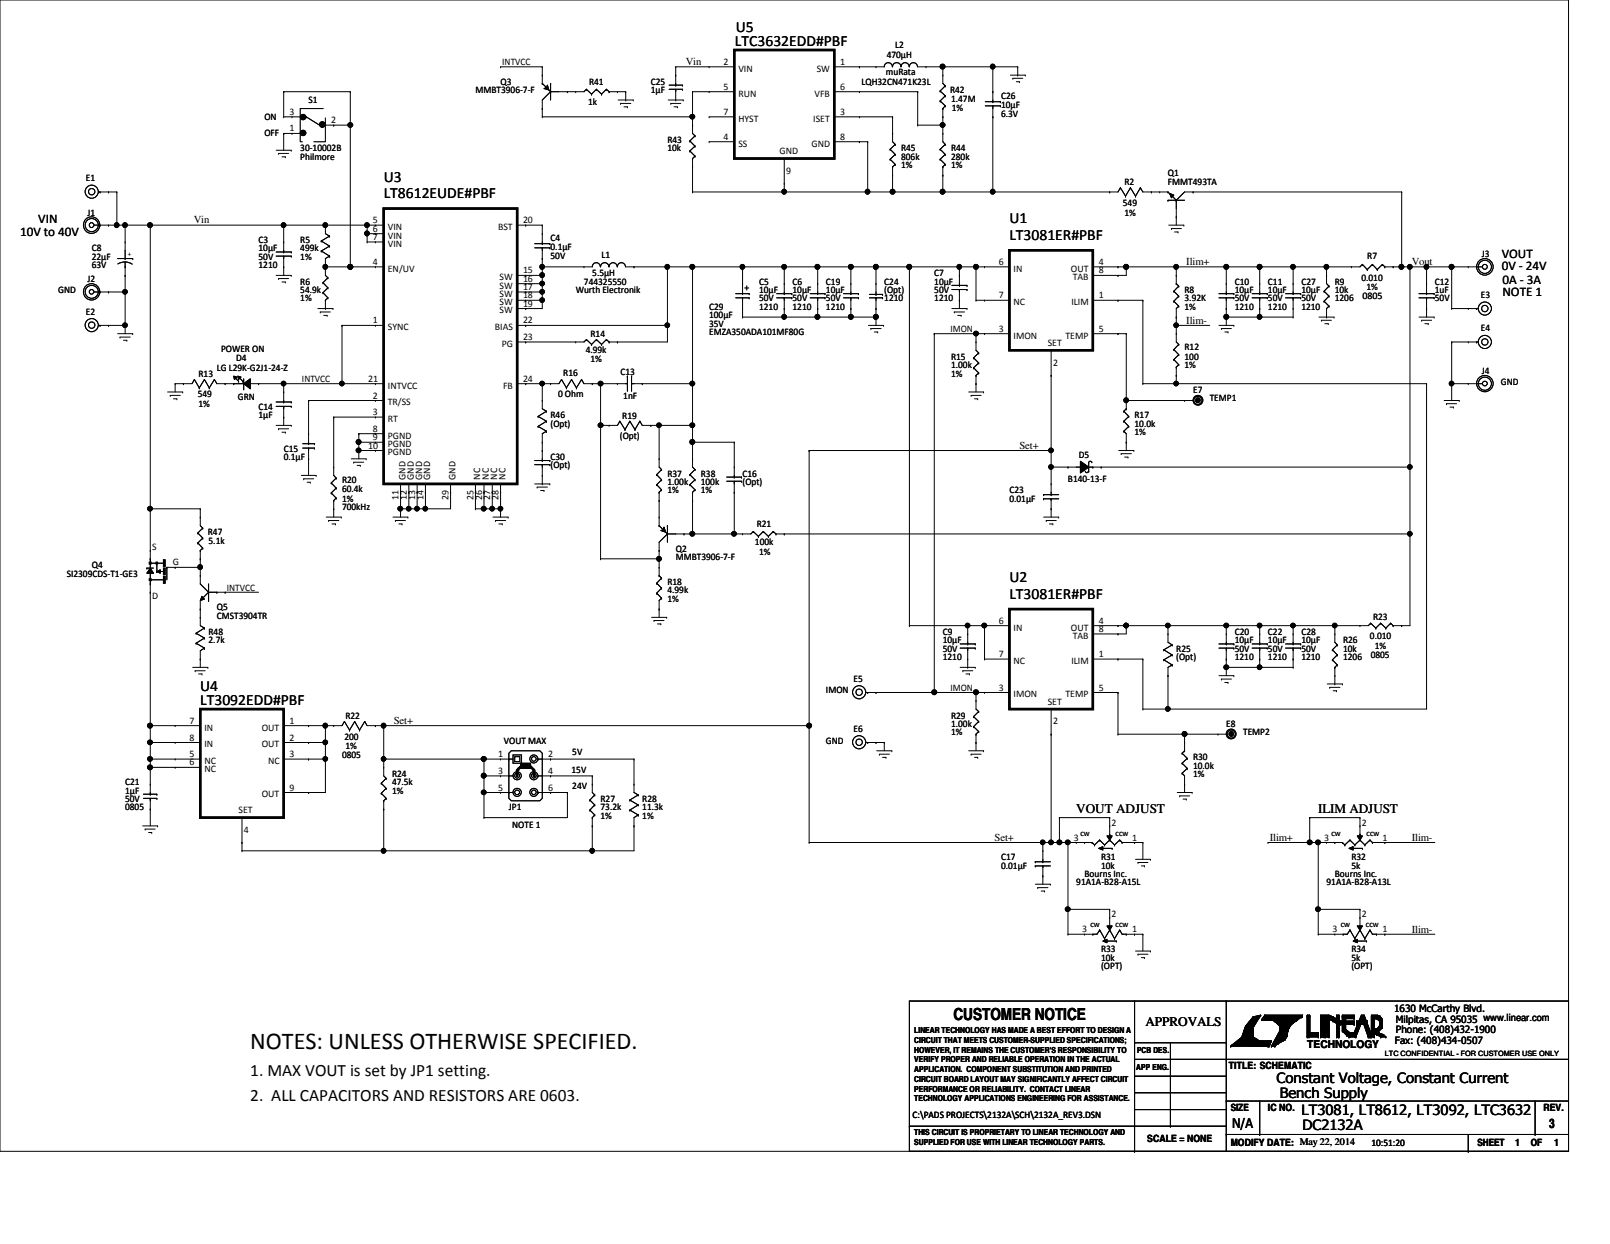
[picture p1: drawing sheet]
<svg xmlns="http://www.w3.org/2000/svg" width="279mm" height="216mm" viewBox="0 0 279 216" stroke-linecap="round" stroke-linejoin="round" font-family="sans-serif">
<defs><g id="words">
<text font-size="4.2" x="43.4" y="182.1">NOTES: UNLESS OTHERWISE SPECIFIED.</text>
<g font-size="3">
<text x="43.4" y="191.1">2. ALL CAPACITORS AND RESISTORS ARE 0603.</text>
<text x="43.4" y="186.7">1. MAX VOUT is set by JP1 setting.</text>
</g>
<text font-size="2.9" x="165.5" y="177">CUSTOMER NOTICE</text>
<g font-size="2.7">
<text x="127.7" y="5.6">U5</text>
<text x="127.6" y="8">LTC3632EDD#PBF</text>
<text x="66.6" y="31.5">U3</text>
<text x="66.6" y="34.4">LT8612EUDE#PBF</text>
<text x="175.2" y="38.8">U1</text>
<text x="175.2" y="41.7">LT3081ER#PBF</text>
<text x="175.2" y="101">U2</text>
<text x="175.2" y="103.9">LT3081ER#PBF</text>
<text x="34.8" y="119.8">U4</text>
<text x="34.8" y="122.3">LT3092EDD#PBF</text>
</g>
<g font-size="2.5">
<text x="221.5" y="187.9">Constant Voltage, Constant Current</text>
<text x="222.1" y="190.5">Bench Supply</text>
<text x="225.8" y="193.5">LT3081, LT8612, LT3092, LTC3632</text>
<text x="226" y="196.2">DC2132A</text>
</g>
<g font-size="2.3">
<text x="3.5" y="41">10V to 40V</text>
<text x="6.6" y="38.8">VIN</text>
<text x="260.6" y="44.7">VOUT</text>
<text x="260.6" y="46.9">0V - 24V</text>
<text x="260.7" y="49.2">0A - 3A</text>
<text x="260.7" y="51.4">NOTE 1</text>
<text x="186.8" y="141">VOUT ADJUST</text>
<text x="228.8" y="141">ILIM ADJUST</text>
<text x="198.8" y="178.1">APPROVALS</text>
<text x="213.8" y="195.7">N/A</text>
<text x="268.9" y="195.8">3</text>
</g>
<g font-size="1.9">
<text x="119" y="11.3">Vin</text>
<text x="33.6" y="38.8">Vin</text>
<text x="205.9" y="46">Ilim+</text>
<text x="245" y="46">Vout</text>
<text x="129.2" y="50.6">+</text>
<text x="205.9" y="56.2">Ilim-</text>
<text x="176.9" y="77.9">Set+</text>
<text x="68.3" y="125.6">Set+</text>
<text x="172.6" y="145.9">Set+</text>
<text x="220.3" y="145.9">Ilim+</text>
<text x="245" y="145.9">Ilim-</text>
<text x="245" y="161.8">Ilim-</text>
<text x="226.9" y="181.9">TECHNOLOGY</text>
</g>
<g font-size="1.7">
<text x="87.2" y="11.3">INTVCC</text>
<text x="125.6" y="11.3">2</text>
<text x="145.8" y="11.3">1</text>
<text x="153.9" y="10">470µH</text>
<text x="155.4" y="8.3">L2</text>
<text x="53.6" y="17.9">S1</text>
<text x="82.5" y="16.1">MMBT3906-7-F</text>
<text x="86.9" y="14.7">Q3</text>
<text x="102.2" y="14.8">R41</text>
<text x="112.9" y="14.7">C25</text>
<text x="112.9" y="16.1">1µF</text>
<text x="125.6" y="15.6">5</text>
<text x="128.1" y="12.4">VIN</text>
<text x="128.1" y="16.8">RUN</text>
<text x="141.4" y="16.8">VFB</text>
<text x="141.7" y="12.4">SW</text>
<text x="145.8" y="15.6">6</text>
<text x="149.5" y="14.7">LQH32CN471K23L</text>
<text x="153.8" y="13.1">muRata</text>
<text x="164.9" y="16.1">R42</text>
<text x="165.1" y="17.7">1.47M</text>
<text x="173.7" y="17.1">C26</text>
<text x="45.9" y="20.7">ON</text>
<text x="45.9" y="23.7">OFF</text>
<text x="50.2" y="19.9">3</text>
<text x="50.2" y="22.8">1</text>
<text x="57.5" y="21.4">2</text>
<text x="102.1" y="18.3">1k</text>
<text x="125.6" y="19.9">7</text>
<text x="128.1" y="21.1">HYST</text>
<text x="141.1" y="21.1">ISET</text>
<text x="145.8" y="19.9">3</text>
<text x="165.2" y="19.3">1%</text>
<text x="173.7" y="18.8">10µF</text>
<text x="173.7" y="20.3">6.3V</text>
<text x="52.1" y="27.9">Philmore</text>
<text x="52.1" y="26.2">30-10002B</text>
<text x="115.8" y="24.8">R43</text>
<text x="115.8" y="26.2">10k</text>
<text x="125.6" y="24.3">4</text>
<text x="128.1" y="25.4">SS</text>
<text x="135.3" y="26.8">GND</text>
<text x="140.8" y="25.4">GND</text>
<text x="145.8" y="24.3">8</text>
<text x="156.4" y="26.2">R45</text>
<text x="156.4" y="27.7">806k</text>
<text x="156.4" y="29.2">1%</text>
<text x="165.1" y="26.2">R44</text>
<text x="165.1" y="27.7">280k</text>
<text x="165.1" y="29.2">1%</text>
<text x="14.9" y="31.5">E1</text>
<text x="136.4" y="30.2">9</text>
<text x="194.9" y="35.7">549</text>
<text x="195.2" y="32">R2</text>
<text x="202.7" y="30.6">Q1</text>
<text x="202.7" y="32">FMMT493TA</text>
<text x="15.2" y="37.4">J1</text>
<text x="64.7" y="38.7">5</text>
<text x="64.7" y="40.2">6</text>
<text x="64.7" y="41.7">7</text>
<text x="67.3" y="39.9">VIN</text>
<text x="67.3" y="41.4">VIN</text>
<text x="86.4" y="39.9">BST</text>
<text x="90.8" y="38.7">20</text>
<text x="95.5" y="41.7">C4</text>
<text x="195.2" y="37.4">1%</text>
<text x="15.9" y="43.6">C8</text>
<text x="15.9" y="45.1">22µF</text>
<text x="15.9" y="46.5">63V</text>
<text x="44.9" y="42.2">C3</text>
<text x="44.9" y="43.6">10µF</text>
<text x="44.9" y="45.1">50V</text>
<text x="44.9" y="46.5">1210</text>
<text x="52.1" y="42.2">R5</text>
<text x="52.1" y="43.6">499k</text>
<text x="52.1" y="45.1">1%</text>
<text x="64.7" y="46">4</text>
<text x="67.3" y="47.2">EN/UV</text>
<text x="67.3" y="42.8">VIN</text>
<text x="90.8" y="47.5">15</text>
<text x="95.5" y="43.3">0.1µF</text>
<text x="95.5" y="45">50V</text>
<text x="102.8" y="48">5.5µH</text>
<text x="104.4" y="44.8">L1</text>
<text x="162.1" y="48">C7</text>
<text x="173.3" y="46">6</text>
<text x="175.9" y="47.2">IN</text>
<text x="185.8" y="47.2">OUT</text>
<text x="190.7" y="46">4</text>
<text x="190.7" y="47.5">8</text>
<text x="237.3" y="45">R7</text>
<text x="257.1" y="44.7">J3</text>
<text x="10.1" y="50.9">GND</text>
<text x="15.2" y="49">J2</text>
<text x="52.1" y="49.4">R6</text>
<text x="52.1" y="50.9">54.9k</text>
<text x="52.1" y="52.3">1%</text>
<text x="86.7" y="51.5">SW</text>
<text x="86.7" y="50.1">SW</text>
<text x="86.7" y="48.6">SW</text>
<text x="86.7" y="53">SW</text>
<text x="90.8" y="50.3">17</text>
<text x="90.8" y="48.9">16</text>
<text x="90.8" y="51.8">18</text>
<text x="90.8" y="53.2">19</text>
<text x="99.9" y="50.9">Wurth Electronik</text>
<text x="101.3" y="49.4">744325550</text>
<text x="123.1" y="53.8">C29</text>
<text x="131.7" y="49.4">C5</text>
<text x="131.7" y="50.9">10µF</text>
<text x="131.7" y="52.3">50V</text>
<text x="131.7" y="53.8">1210</text>
<text x="137.5" y="49.4">C6</text>
<text x="137.5" y="50.9">10µF</text>
<text x="137.5" y="52.3">50V</text>
<text x="137.5" y="53.8">1210</text>
<text x="143.3" y="49.4">C19</text>
<text x="143.3" y="50.9">10µF</text>
<text x="143.3" y="52.3">50V</text>
<text x="143.3" y="53.8">1210</text>
<text x="153.5" y="49.4">C24</text>
<text x="153.5" y="50.9">(Opt)</text>
<text x="153.5" y="52.3">1210</text>
<text x="162.1" y="49.4">10µF</text>
<text x="162.1" y="50.9">50V</text>
<text x="162.1" y="52.3">1210</text>
<text x="173.3" y="51.8">7</text>
<text x="175.9" y="53">NC</text>
<text x="185.9" y="53">ILIM</text>
<text x="186.2" y="48.6">TAB</text>
<text x="190.7" y="51.8">1</text>
<text x="205.6" y="50.9">R8</text>
<text x="205.6" y="52.3">3.92K</text>
<text x="205.6" y="53.8">1%</text>
<text x="214.3" y="49.4">C10</text>
<text x="214.3" y="50.9">10µF</text>
<text x="214.3" y="52.3">50V</text>
<text x="214.3" y="53.8">1210</text>
<text x="220" y="49.4">C11</text>
<text x="220" y="50.9">10µF</text>
<text x="220" y="52.3">50V</text>
<text x="220" y="53.8">1210</text>
<text x="225.8" y="49.4">C27</text>
<text x="225.8" y="50.9">10µF</text>
<text x="225.8" y="52.3">50V</text>
<text x="225.8" y="53.8">1210</text>
<text x="231.6" y="49.4">R9</text>
<text x="231.6" y="50.9">10k</text>
<text x="231.6" y="52.3">1206</text>
<text x="236.3" y="48.7">0.010</text>
<text x="236.4" y="51.9">0805</text>
<text x="237.2" y="50.3">1%</text>
<text x="249" y="49.4">C12</text>
<text x="249" y="50.9">1uF</text>
<text x="249" y="52.3">50V</text>
<text x="257" y="51.7">E3</text>
<text x="14.9" y="54.7">E2</text>
<text x="64.7" y="56.1">1</text>
<text x="67.3" y="57.3">SYNC</text>
<text x="85.9" y="57.3">BIAS</text>
<text x="86.7" y="54.4">SW</text>
<text x="90.8" y="59">23</text>
<text x="90.8" y="56.1">22</text>
<text x="102.5" y="58.4">R14</text>
<text x="123.1" y="55.2">100µF</text>
<text x="123.1" y="56.7">35V</text>
<text x="123.1" y="58.1">EMZA350ADA101MF80G</text>
<text x="164.9" y="57.6">IMON</text>
<text x="173.3" y="57.6">3</text>
<text x="175.9" y="58.8">IMON</text>
<text x="184.9" y="58.8">TEMP</text>
<text x="190.7" y="57.6">5</text>
<text x="257" y="57.5">E4</text>
<text x="34.5" y="65.4">R13</text>
<text x="37.6" y="64.5">LG L29K-G2J1-24-Z</text>
<text x="38.4" y="61.2">POWER ON</text>
<text x="41" y="62.7">D4</text>
<text x="87.1" y="60.2">PG</text>
<text x="97.7" y="65.2">R16</text>
<text x="101.6" y="61.3">4.99k</text>
<text x="102.5" y="62.9">1%</text>
<text x="107.7" y="65.1">C13</text>
<text x="165.1" y="62.4">R15</text>
<text x="165.1" y="63.9">1.00k</text>
<text x="165.1" y="65.4">1%</text>
<text x="181.8" y="60">SET</text>
<text x="182.8" y="63.5">2</text>
<text x="205.6" y="60.7">R12</text>
<text x="205.6" y="62.4">100</text>
<text x="205.6" y="63.9">1%</text>
<text x="257.1" y="64.9">J4</text>
<text x="34.3" y="69">549</text>
<text x="34.5" y="70.7">1%</text>
<text x="41.3" y="69.4">GRN</text>
<text x="44.9" y="71.2">C14</text>
<text x="52.4" y="66.3">INTVCC</text>
<text x="63.9" y="66.3">21</text>
<text x="64.7" y="69.2">2</text>
<text x="67.3" y="67.4">INTVCC</text>
<text x="67.3" y="70.4">TR/SS</text>
<text x="87.3" y="67.4">FB</text>
<text x="90.8" y="66.3">24</text>
<text x="96.9" y="69">0 Ohm</text>
<text x="108.2" y="69.3">1nF</text>
<text x="207.1" y="68.2">E7</text>
<text x="209.9" y="69.7">TEMP1</text>
<text x="260.5" y="66.8">GND</text>
<text x="44.9" y="72.6">1µF</text>
<text x="63.9" y="77.9">10</text>
<text x="64.7" y="72.1">3</text>
<text x="64.7" y="74.9">8</text>
<text x="64.7" y="76.4">9</text>
<text x="67.3" y="73.2">RT</text>
<text x="67.3" y="76.1">PGND</text>
<text x="67.3" y="77.6">PGND</text>
<text x="95.5" y="72.6">R46</text>
<text x="95.5" y="74">(Opt)</text>
<text x="107.6" y="76.2">(Opt)</text>
<text x="108" y="72.7">R19</text>
<text x="196.9" y="72.6">R17</text>
<text x="196.9" y="74">10.0k</text>
<text x="196.9" y="75.5">1%</text>
<text x="49.2" y="78.4">C15</text>
<text x="49.2" y="79.8">0.1µF</text>
<text x="59.4" y="83.9">R20</text>
<text x="67.3" y="79">PGND</text>
<text x="70.4" y="83.3" transform="rotate(-90 70.4 83.3)">GND</text>
<text x="71.8" y="83.3" transform="rotate(-90 71.8 83.3)">GND</text>
<text x="73.2" y="83.3" transform="rotate(-90 73.2 83.3)">GND</text>
<text x="74.7" y="83.3" transform="rotate(-90 74.7 83.3)">GND</text>
<text x="79" y="83.3" transform="rotate(-90 79 83.3)">GND</text>
<text x="83.4" y="83.3" transform="rotate(-90 83.4 83.3)">NC</text>
<text x="84.8" y="83.3" transform="rotate(-90 84.8 83.3)">NC</text>
<text x="86.3" y="83.3" transform="rotate(-90 86.3 83.3)">NC</text>
<text x="87.7" y="83.3" transform="rotate(-90 87.7 83.3)">NC</text>
<text x="95.5" y="79.8">C30</text>
<text x="95.5" y="81.3">(Opt)</text>
<text x="115.8" y="82.7">R37</text>
<text x="121.6" y="82.7">R38</text>
<text x="128.9" y="82.7">C16</text>
<text x="185.3" y="83.7">B140-13-F</text>
<text x="187.2" y="79.4">D5</text>
<text x="59.4" y="85.5">60.4k</text>
<text x="59.4" y="87.1">1%</text>
<text x="59.4" y="88.5">700kHz</text>
<text x="69.2" y="86.7" transform="rotate(-90 69.2 86.7)">11</text>
<text x="70.6" y="86.7" transform="rotate(-90 70.6 86.7)">12</text>
<text x="72.1" y="86.7" transform="rotate(-90 72.1 86.7)">13</text>
<text x="73.5" y="86.7" transform="rotate(-90 73.5 86.7)">14</text>
<text x="77.9" y="86.7" transform="rotate(-90 77.9 86.7)">29</text>
<text x="82.2" y="86.7" transform="rotate(-90 82.2 86.7)">25</text>
<text x="83.7" y="86.7" transform="rotate(-90 83.7 86.7)">26</text>
<text x="85.1" y="86.7" transform="rotate(-90 85.1 86.7)">27</text>
<text x="86.5" y="86.7" transform="rotate(-90 86.5 86.7)">28</text>
<text x="115.8" y="84.2">1.00k</text>
<text x="115.8" y="85.6">1%</text>
<text x="121.6" y="84.2">100k</text>
<text x="121.6" y="85.6">1%</text>
<text x="128.9" y="84.2">(Opt)</text>
<text x="175.2" y="85.6">C23</text>
<text x="175.2" y="87.1">0.01µF</text>
<text x="26.4" y="95.5">S</text>
<text x="36.1" y="92.9">R47</text>
<text x="36.2" y="94.4">5.1k</text>
<text x="117.3" y="95.8">Q2</text>
<text x="131" y="94.6">100k</text>
<text x="131.3" y="91.4">R21</text>
<text x="11.6" y="100.1">SI2309CDS-T1-GE3</text>
<text x="15.9" y="98.6">Q4</text>
<text x="30" y="98.1">G</text>
<text x="115.8" y="101.6">R18</text>
<text x="117.3" y="97.2">MMBT3906-7-F</text>
<text x="131.7" y="96.4">1%</text>
<text x="26.4" y="104">D</text>
<text x="37.6" y="105.9">Q5</text>
<text x="37.6" y="107.4">CMST3904TR</text>
<text x="39.4" y="102.5">INTVCC</text>
<text x="115.8" y="103">4.99k</text>
<text x="115.8" y="104.4">1%</text>
<text x="238.3" y="107.6">R23</text>
<text x="36.2" y="110.2">R48</text>
<text x="36.2" y="111.7">2.7k</text>
<text x="163.6" y="110.2">C9</text>
<text x="163.6" y="111.7">10µF</text>
<text x="163.6" y="113.1">50V</text>
<text x="173.3" y="108.2">6</text>
<text x="175.9" y="109.4">IN</text>
<text x="185.8" y="109.4">OUT</text>
<text x="186.2" y="110.9">TAB</text>
<text x="190.7" y="108.2">4</text>
<text x="190.7" y="109.7">8</text>
<text x="204.1" y="113.1">R25</text>
<text x="214.3" y="110.2">C20</text>
<text x="214.3" y="111.7">10µF</text>
<text x="214.3" y="113.1">50V</text>
<text x="220" y="110.2">C22</text>
<text x="220" y="111.7">10µF</text>
<text x="220" y="113.1">50V</text>
<text x="225.8" y="110.2">C28</text>
<text x="225.8" y="111.7">10µF</text>
<text x="225.8" y="113.1">50V</text>
<text x="233.1" y="111.7">R26</text>
<text x="233.1" y="113.1">10k</text>
<text x="237.7" y="111">0.010</text>
<text x="238.6" y="112.6">1%</text>
<text x="148.1" y="118.4">E5</text>
<text x="163.6" y="114.6">1210</text>
<text x="164.9" y="119.9">IMON</text>
<text x="173.3" y="119.8">3</text>
<text x="173.3" y="114">7</text>
<text x="175.9" y="115.2">NC</text>
<text x="185.9" y="115.2">ILIM</text>
<text x="190.7" y="119.8">5</text>
<text x="190.7" y="114">1</text>
<text x="204.1" y="114.6">(Opt)</text>
<text x="214.3" y="114.6">1210</text>
<text x="220" y="114.6">1210</text>
<text x="225.8" y="114.6">1210</text>
<text x="233.1" y="114.6">1206</text>
<text x="237.9" y="114.1">0805</text>
<text x="32.9" y="125.6">7</text>
<text x="50.2" y="125.6">1</text>
<text x="59.9" y="124.7">R22</text>
<text x="143.3" y="120.4">IMON</text>
<text x="165.1" y="124.7">R29</text>
<text x="175.9" y="121">IMON</text>
<text x="181.8" y="122.3">SET</text>
<text x="182.8" y="125.7">2</text>
<text x="184.9" y="121">TEMP</text>
<text x="32.9" y="128.5">8</text>
<text x="32.9" y="131.4">5</text>
<text x="35.5" y="126.8">IN</text>
<text x="35.5" y="129.7">IN</text>
<text x="45.4" y="126.8">OUT</text>
<text x="45.4" y="129.7">OUT</text>
<text x="50.2" y="128.5">2</text>
<text x="50.2" y="131.4">3</text>
<text x="59.4" y="131.5">0805</text>
<text x="59.8" y="128.4">200</text>
<text x="59.9" y="129.9">1%</text>
<text x="86.4" y="131.4">1</text>
<text x="87.5" y="129.2">VOUT MAX</text>
<text x="95.1" y="131.4">2</text>
<text x="99.3" y="131.1">5V</text>
<text x="143.3" y="129.1">GND</text>
<text x="148.1" y="127">E6</text>
<text x="165.1" y="126.2">1.00k</text>
<text x="165.1" y="127.6">1%</text>
<text x="207.1" y="132">R30</text>
<text x="212.8" y="126.2">E8</text>
<text x="215.7" y="127.6">TEMP2</text>
<text x="21.7" y="136.3">C21</text>
<text x="21.7" y="137.8">1µF</text>
<text x="32.9" y="132.8">6</text>
<text x="35.5" y="132.6">NC</text>
<text x="35.5" y="134">NC</text>
<text x="46.5" y="132.6">NC</text>
<text x="50.2" y="137.2">9</text>
<text x="68" y="134.8">R24</text>
<text x="68" y="136.3">47.5k</text>
<text x="68" y="137.8">1%</text>
<text x="86.4" y="134.3">3</text>
<text x="86.4" y="137.2">5</text>
<text x="95.1" y="134.3">4</text>
<text x="95.1" y="137.2">6</text>
<text x="99.2" y="134.1">15V</text>
<text x="99.3" y="136.9">24V</text>
<text x="207.1" y="133.4">10.0k</text>
<text x="207.1" y="134.8">1%</text>
<text x="21.7" y="139.2">50V</text>
<text x="21.7" y="140.6">0805</text>
<text x="41.4" y="141.1">SET</text>
<text x="45.4" y="138.4">OUT</text>
<text x="88.3" y="140.6">JP1</text>
<text x="88.9" y="143.7">NOTE 1</text>
<text x="104.2" y="139.2">R27</text>
<text x="104.2" y="140.6">73.2k</text>
<text x="104.2" y="142.1">1%</text>
<text x="111.5" y="139.2">R28</text>
<text x="111.5" y="140.6">11.3k</text>
<text x="111.5" y="142.1">1%</text>
<text x="192.9" y="143.3">2</text>
<text x="236.3" y="143.3">2</text>
<text x="42.3" y="144.6">4</text>
<text x="173.7" y="149.3">C17</text>
<text x="186.4" y="145.9">3</text>
<text x="191.1" y="149.3">R31</text>
<text x="196.5" y="145.9">1</text>
<text x="229.8" y="145.9">3</text>
<text x="234.5" y="149.3">R32</text>
<text x="239.9" y="145.9">1</text>
<text x="173.7" y="150.8">0.01µF</text>
<text x="186.8" y="153.7">91A1A-B28-A15L</text>
<text x="188.2" y="152.2">Bourns Inc.</text>
<text x="191.1" y="150.8">10k</text>
<text x="230.2" y="153.7">91A1A-B28-A13L</text>
<text x="231.6" y="152.2">Bourns Inc.</text>
<text x="234.5" y="150.8">5k</text>
<text x="187.8" y="161.8">3</text>
<text x="192.9" y="159.2">2</text>
<text x="196.5" y="161.8">1</text>
<text x="231.2" y="161.8">3</text>
<text x="236.3" y="159.2">2</text>
<text x="239.9" y="161.8">1</text>
<text x="191.1" y="165.3">R33</text>
<text x="191.1" y="166.7">10k</text>
<text x="234.5" y="165.3">R34</text>
<text x="234.5" y="166.7">5k</text>
<text x="191.1" y="168.1">(OPT)</text>
<text x="234.5" y="168.1">(OPT)</text>
<text x="241.9" y="175.6">1630 McCarthy Blvd.</text>
<text x="242.2" y="177.5">Milpitas, CA 95035 www.linear.com</text>
<text x="242.2" y="179.4">Phone: (408)432-1900</text>
<text x="213.3" y="185.5">TITLE: SCHEMATIC</text>
<text x="242.1" y="181.3">Fax: (408)434-0507</text>
<text x="158.4" y="194.1">C:\PADS PROJECTS\2132A\SCH\2132A_REV3.DSN</text>
<text x="213.6" y="192.7">SIZE</text>
<text x="220" y="192.7">IC NO.</text>
<text x="267.8" y="192.7">REV.</text>
<text x="199.1" y="198.2">SCALE = NONE</text>
<text x="213.6" y="198.8">MODIFY DATE: May 22, 2014</text>
<text x="238" y="198.8">10:51:20</text>
<text x="256.4" y="199">SHEET</text>
<text x="262.9" y="199">1</text>
<text x="265.7" y="199">OF</text>
<text x="269.7" y="198.8">1</text>
</g>
<g font-size="1.4">
<text x="158.7" y="179.3">LINEAR TECHNOLOGY HAS MADE A BEST EFFORT TO DESIGN A</text>
<text x="158.7" y="181">CIRCUIT THAT MEETS CUSTOMER-SUPPLIED SPECIFICATIONS;</text>
<text x="158.7" y="182.7">HOWEVER, IT REMAINS THE CUSTOMER'S RESPONSIBILITY TO</text>
<text x="158.7" y="184.4">VERIFY PROPER AND RELIABLE OPERATION IN THE ACTUAL</text>
<text x="197.2" y="185.7">APP ENG.</text>
<text x="197.3" y="182.8">PCB DES.</text>
<text x="158.7" y="186.1">APPLICATION. COMPONENT SUBSTITUTION AND PRINTED</text>
<text x="158.7" y="187.7">CIRCUIT BOARD LAYOUT MAY SIGNIFICANTLY AFFECT CIRCUIT</text>
<text x="158.7" y="189.4">PERFORMANCE OR RELIABILITY. CONTACT LINEAR</text>
<text x="158.7" y="191.1">TECHNOLOGY APPLICATIONS ENGINEERING FOR ASSISTANCE.</text>
<text x="158.7" y="196.9">THIS CIRCUIT IS PROPRIETARY TO LINEAR TECHNOLOGY AND</text>
<text x="158.7" y="198.7">SUPPLIED FOR USE WITH LINEAR TECHNOLOGY PARTS.</text>
</g>
<g font-size="1.3">
<text x="22.1" y="44.5">+</text>
<text x="240.3" y="183.3">LTC CONFIDENTIAL - FOR CUSTOMER USE ONLY</text>
</g>
<g font-size="1.1">
<text x="187.5" y="145.2">CW</text>
<text x="193.6" y="145.2">CCW</text>
<text x="231.1" y="145.2">CW</text>
<text x="237.2" y="145.2">CCW</text>
<text x="189.2" y="161">CW</text>
<text x="193.6" y="161">CCW</text>
<text x="232.7" y="161">CW</text>
<text x="237" y="161">CCW</text>
</g>
</g></defs>
<g fill="none" stroke="#000" stroke-width=".17">
<path d="M0 0h272.2v199.8h-272.2zM49.2 15.9h.1M49.2 15.9v4.4M49.2 15.9h11.6M60.8 15.9h.1M60.8 15.9v30.4M86.9 11.6h.1M86.9 11.6h7.2M94.1 11.6h.1M94.1 18.8h.1M94.1 14.5h.1M94.1 13h.1"/>
<path d="M94.1 11.6v2.9M94.1 14.5l.7 .7M95 14.8l.2 .8-.8-.2 .4-.2zM95.2 15.6l.3 .3M95.5 14.5h.1M95.5 15.9h.1M95.5 15.9l-1.4 1.5v2.9M95.5 14.5v2.9M98.5 15.9h.1M99.9 15.9h.1M101.8 15.5h.1M101.8 15.5l-.5 .4h-5.8"/>
<path d="M101.8 15.5l.9 .8M102.7 16.3h.1M103.5 15.5h.1M103.5 15.5l-.8 .8M103.5 15.5l.9 .8M104.4 16.3h.1M105.2 15.5h.1M105.2 15.5l-.8 .8M105.2 15.5l.5 .4M105.7 15.9h.1M105.7 15.9h2.9M107.1 15.9h.1"/>
<path d="M107.3 17.4h2.6M107.7 17.9h.1M107.7 17.9h1.8M108.3 18.5h.6M108.6 15.9h.1M108.6 17.4h.1M108.6 15.9v1.5M108.9 18.5h.1M109.9 17.4h.1M116 17.4h2.6M116.1 14.8h2.3M116.1 15.5h2.3"/>
<path d="M116.4 17.9h.1M116.4 17.9h1.8M117 18.5h.6M117.3 11.6h.1M117.3 13h.1M117.3 14.8h.1M117.3 15.5h.1M117.3 17.4h.1M117.3 11.6h10.1M117.3 11.6v3.2M117.3 15.5v1.9M117.6 18.5h.1"/>
<path d="M118.4 14.8h.1M118.4 15.5h.1M118.6 17.4h.1M120.2 15.9h.1M120.2 15.9h7.2M120.2 15.9v7.3l.4 .4M123.1 11.6h.1M123.1 15.9h.1M144.8 11.6h8.7a.7 .7 0 0 1 .7-.7 .7 .7 0 0 1 .7 .7M144.8 15.9h14.5M149.1 11.6h.1M149.1 15.9h.1"/>
<path d="M152 11.6h.1M154.9 11.6a.72 .72 0 0 1 .7-.7 .72 .72 0 0 1 .7 .7M156.4 11.6a.7 .7 0 0 1 .7-.7 .7 .7 0 0 1 .7 .7M157.8 11.6a.7 .7 0 0 1 .7-.7 .7 .7 0 0 1 .7 .7M159.3 15.9h.1M159.3 11.6h17.3M159.3 15.9v5.8M160.7 11.6h.1M163.2 15.8h.1M163.2 17.5h.1M163.2 15.8l.8 .8M163.2 17.5l.8 .9"/>
<path d="M163.6 11.6h.1M163.6 18.8h.1M163.6 13h.1M163.6 11.6v2.9l.4 .4M163.6 18.8v5.8l.4 .5M164 14.9h.1M164 16.6h.1M164 18.4h.1M164 14.9l-.8 .9M164 16.6l-.8 .9M164 18.4l-.4 .4M171 18.4h2.6"/>
<path d="M171 17.7h2.6M172.3 11.6h.1M172.3 15.9h.1M172.3 17.7h.1M172.3 18.4h.1M172.3 11.6v6.1M172.3 18.4v14.9M173.6 18.4h.1M173.6 17.7h.1M175.3 13h2.6M175.8 13.6h.1M175.8 13.6h1.7"/>
<path d="M176.4 14.2h.5M176.6 11.6h.1M176.6 13h.1M176.6 11.6v1.4M176.9 14.2h.1M177.9 13h.1M16.3 39.1h50.3M17.1 33.3h3.2M17.4 33.3h.1M17.4 39.1h.1M18.8 33.3h.1M18.8 39.1h.1"/>
<path d="M20.3 33.3h.1M20.3 39.1h.1M20.3 33.3v5.8M21.7 39.1h.1M21.7 39.1v5.8M26.1 39.1h.1M26.1 39.1v58.5M47.9 26.1h2.6M48.3 26.6h.1M48.3 26.6h1.8M48.9 27.2h.6M49.2 39.1h.1"/>
<path d="M49.2 23.2h.1M49.2 20.3h.1M49.2 23.2v2.9M49.2 39.1v4.6M49.2 23.2h2.9M49.2 20.3h2.9M49.5 27.2h.1M50.5 26.1h.1M50.7 20.3h.1M50.7 23.2h.1M53.1 20.3h.1M53.1 20.3l2.4 1.4"/>
<path d="M56.5 39.1h.1M56.5 39.1v1.5l.7 .4M56.5 21.7h4.3M57.9 21.7h.1M60.8 21.7h.1M63.7 39.1h.1M63.7 39.1v2.9M65.2 39.1h.1M89.7 39.1h4.4M91.2 39.1h.1M94.1 39.1h.1M94.1 20.3h.1"/>
<path d="M94.1 39.1v3.2M94.1 20.3h26.1M119.7 24.5h.1M119.7 26.2h.1M119.7 24.5l.9 .9M119.7 26.2l.9 .9M120.2 20.3h.1M120.2 21.7h.1M120.2 33.3h.1M120.2 27.5h.1M120.2 29h.1M120.2 27.5v5.8"/>
<path d="M120.6 23.6h.1M120.6 25.4h.1M120.6 27.1h.1M120.6 23.6l-.9 .9M120.6 25.4l-.9 .8M120.6 27.1l-.4 .4M123.1 20.3h.1M123.1 24.6h.1M123.1 20.3h4.3M123.1 24.6h4.3M136.1 33.3h.1M136.1 31.8h.1"/>
<path d="M136.1 27.5v5.8M144.8 20.3h10.1M144.8 24.6h5.8M149.1 24.6h.1M149.1 20.3h.1M150.6 24.6h.1M150.6 33.3h.1M150.6 24.6v8.7M154.5 25.9h.1M154.5 27.6h.1M154.5 25.9l.9 .9M154.5 27.6l.9 .9"/>
<path d="M154.9 33.3h.1M154.9 20.3h.1M154.9 23.2h.1M154.9 29h.1M154.9 30.4h.1M154.9 20.3v4.3l.5 .5M154.9 29v4.3M155.4 25.1h.1M155.4 26.8h.1M155.4 28.5h.1M155.4 25.1l-.9 .8M155.4 26.8l-.9 .8"/>
<path d="M155.4 28.5l-.5 .5M159.3 21.7h.1M159.3 21.7h4.3M163.2 25.9h.1M163.2 27.6h.1M163.2 25.9l.8 .9M163.2 27.6l.8 .9M163.6 21.7h.1M163.6 20.3h.1M163.6 30.4h.1M163.6 33.3h.1M163.6 29h.1"/>
<path d="M163.6 23.2h.1M163.6 29v4.3M164 25.1h.1M164 26.8h.1M164 28.5h.1M164 25.1l-.8 .8M164 26.8l-.8 .8M164 28.5l-.4 .5M172.3 33.3h.1M172.3 20.3h.1M192.6 33.3h.1M194.4 32.6h.1"/>
<path d="M194.4 32.6l-.4 .7h-73.8M194.4 32.6l.9 1.4M195.3 34h.1M196.2 32.6h.1M196.2 32.6l-.9 1.4M196.2 32.6l.9 1.4M197.1 34h.1M197.9 32.6h.1M197.9 32.6l.4 .7h4.4M197.9 32.6l-.8 1.4M199.8 33.3h.1M201.3 33.3h.1"/>
<path d="M202.7 34.8h.1M202.7 33.3h.1M202.7 34.8h2.9M202.7 33.3l1.4 1.5M202.8 39.1h2.6M203 33.6l.7 .3-.4 .4zM203.3 39.7h.1M203.3 39.7h1.7M204.1 37.6h.1M204.1 34.8h.1M204.1 34.8v4.3M205.4 39.1h.1"/>
<path d="M207.1 33.3h.1M243.2 33.3h.1M243.2 33.3h-37.6l-1.5 1.5M243.2 33.3v13M16.3 50.7h5.4M17.1 56.5h4.6M17.4 50.7h.1M17.4 56.5h.1M18.8 50.7h.1M18.8 56.5h.1M20.4 57.9h2.6M20.4 44.9h2.6"/>
<path d="M20.8 58.5h.1M20.8 58.5h1.8M21.4 59.1h.6M21.7 56.5h.1M21.7 47.8h.1M21.7 50.7h.1M21.7 46.3h.1M21.7 44.9h.1M21.7 45.5l.6 .1 .6 .2M21.7 45.5l-.7 .1-.6 .2M21.7 42h.1M21.7 45.5v12.4"/>
<path d="M22 59.1h.1M23 57.9h.1M23 44.9h.1M47.9 47.8h2.6M47.9 44.4h2.6M47.9 43.7h2.6M48.3 48.3h.1M48.3 48.3h1.8M48.9 48.9h.6M49.2 46.3h.1M49.2 43.7h.1M49.2 44.4h.1"/>
<path d="M49.2 42h.1M49.2 44.4v3.4M49.5 48.9h.1M50.5 47.8h.1M50.5 44.4h.1M50.5 43.7h.1M55.2 53.6h2.6M55.6 54.1h.1M55.6 54.1h1.7M55.8 43.6h.1M55.8 41.8h.1M55.8 41.8l1.4 .9"/>
<path d="M55.8 43.6l1.4 .8M56 49.1h.1M56 50.8h.1M56 49.1l.9 .9M56 50.8l.9 .9M56.2 54.7h.6M56.5 46.3h.1M56.5 52.1h.1M56.5 53.6h.1M56.5 46.3h10.1M56.5 52.1v1.5M56.8 54.7h.1"/>
<path d="M56.9 48.2h.1M56.9 50h.1M56.9 51.7h.1M56.9 48.2l-.9 .9M56.9 50l-.9 .8M56.9 51.7l-.4 .4M57.2 42.7h.1M57.2 44.4h.1M57.2 41h.1M57.2 44.4l-.7 .5v2.9l.4 .4M57.2 42.7l-1.4 .9M57.2 41l-1.4 .8"/>
<path d="M57.8 53.6h.1M59.4 56.5h.1M59.4 56.5h7.2M59.4 56.5v10.1M60.8 46.3h.1M63.7 42h.1M63.7 40.6h.1M63.7 42h2.9M63.7 40.6h2.9M65.2 40.6h.1M65.2 46.3h.1M65.2 56.5h.1"/>
<path d="M65.2 42h.1M89.7 56.5h26.1M89.7 47.8h4.4M89.7 49.2h4.4M89.7 50.7h4.4M89.7 52.1h4.4M91.2 59.4h.1M91.2 56.5h.1M91.2 47.8h.1M91.2 53.6h.1M91.2 49.2h.1M91.2 50.7h.1"/>
<path d="M91.2 52.1h.1M92.8 43h2.6M92.8 42.3h2.6M94.1 46.3h.1M94.1 49.2h.1M94.1 52.1h.1M94.1 47.8h.1M94.1 44.9h.1M94.1 50.7h.1M94.1 42.3h.1M94.1 43h.1M94.1 40.6h.1"/>
<path d="M94.1 46.3h8.7a.7 .7 0 0 1 .7-.7 .7 .7 0 0 1 .7 .7M94.1 43v10.6h-4.4M95.4 43h.1M95.4 42.3h.1M99.9 59.4h.1M101.3 46.3h.1M101.8 58.9h.1M101.8 58.9l-.5 .5h-11.6M101.8 58.9l.9 .9M102.7 59.8h.1M103.5 58.9h.1M103.5 58.9l-.8 .9"/>
<path d="M103.5 58.9l.9 .9M104.2 46.3a.72 .72 0 0 1 .7-.7 .72 .72 0 0 1 .8 .7M104.4 59.8h.1M105.2 58.9h.1M105.2 58.9l-.8 .9M105.2 58.9l.5 .5M105.7 59.4h.1M105.7 46.3a.7 .7 0 0 1 .7-.7 .7 .7 0 0 1 .7 .7M107.1 59.4h.1M107.1 46.3a.7 .7 0 0 1 .7-.7 .7 .7 0 0 1 .7 .7M108.6 46.3h66.6M110 46.3h.1"/>
<path d="M115.8 56.5h.1M115.8 46.3h.1M115.8 46.3v13.1h-10.1M120.2 46.3h.1M120.2 46.3v34.8l.4 .4M127.7 51.7h2.3M127.7 51h2.3M128.9 46.3h.1M128.9 55h.1M128.9 51h.1M128.9 51.7h.1M128.9 49.2h.1"/>
<path d="M128.9 53.6h.1M128.9 55h23.1M128.9 46.3v4.7M128.9 51.7v3.3M130 51h.1M130 51.7h.1M134.8 51.7h2.6M134.8 51h2.6M136.1 46.3h.1M136.1 53.6h.1M136.1 55h.1M136.1 51h.1"/>
<path d="M136.1 51.7h.1M136.1 49.2h.1M136.1 46.3v4.7M136.1 51.7v3.3M137.4 51.7h.1M137.4 51h.1M140.6 51.7h2.6M140.6 51h2.6M141.9 46.3h.1M141.9 53.6h.1M141.9 55h.1M141.9 51h.1"/>
<path d="M141.9 51.7h.1M141.9 49.2h.1M141.9 46.3v4.7M141.9 51.7v3.3M143.2 51.7h.1M143.2 51h.1M146.4 51.7h2.6M146.4 51h2.6M147.7 46.3h.1M147.7 53.6h.1M147.7 55h.1M147.7 51h.1"/>
<path d="M147.7 51.7h.1M147.7 49.2h.1M147.7 46.3v4.7M147.7 51.7v3.3M149 51.7h.1M149 51h.1M150.7 56.5h2.6M150.9 51.7h2.3M150.9 51.1h2.3M151.1 57h.1M151.1 57h1.8M151.7 57.6h.6"/>
<path d="M152 46.3h.1M152 55h.1M152 53.6h.1M152 51.1h.1M152 51.7h.1M152 49.2h.1M152 46.3v4.8M152 51.7v4.8M152.3 57.6h.1M153.2 51.7h.1M153.2 51.1h.1M153.3 56.5h.1"/>
<path d="M157.8 46.3h.1M157.8 46.3v62.3M162.1 57.9h.1M162.1 57.9h13.1M162.1 57.9v62.3M165.2 53.6h2.6M165.2 50.2h2.6M165.2 49.5h2.6M165.6 54.1h.1M165.6 54.1h1.8M166.2 54.7h.6M166.5 46.3h.1"/>
<path d="M166.5 52.1h.1M166.5 49.5h.1M166.5 50.2h.1M166.5 47.8h.1M166.5 46.3v3.2M166.5 50.2v3.4M166.8 54.7h.1M167.8 53.6h.1M167.8 50.2h.1M167.8 49.5h.1M169.4 46.3h.1M169.4 57.9h.1"/>
<path d="M169.4 52.1h.1M169.4 59.4h.1M169.4 52.1h5.8M169.4 46.3v5.8M169.4 57.9v2.9l.4 .5M170.9 57.9h.1M170.9 46.3h.1M170.9 52.1h.1M189.7 52.1h8.6M189.7 57.9h5.8M194 46.3h.1M194 57.9h.1"/>
<path d="M194 52.1h.1M194 47.8h.1M195.5 46.3h.1M195.5 57.9h.1M195.5 46.3v1.5h-5.8M195.5 57.9v13.1M198.3 52.1h.1M198.3 52.1v14.5M203.7 52.3h.1M203.7 50.5h.1M203.7 52.3l.9 .8M203.7 50.5l.9 .9"/>
<path d="M203.8 40.3h.6M204.1 46.3h.1M204.1 56.5h.1M204.1 55h.1M204.1 57.9h.1M204.1 49.2h.1M204.1 47.8h.1M204.1 56.5h5.8M204.1 46.3v2.9M204.1 49.2l.5 .5M204.4 40.3h.1M204.6 59.8h.1"/>
<path d="M204.6 53.1h.1M204.6 51.4h.1M204.6 49.7h.1M204.6 53.1l-.5 .5v5.8l.5 .4M204.6 59.8l-.9 .9M204.6 51.4l-.9 .9M204.6 49.7l-.9 .8M211.5 56.5h2.6M211.5 51.7h2.6M211.5 51h2.6M212 57h.1M212 57h1.7"/>
<path d="M212.6 57.6h.5M212.8 46.3h.1M212.8 55h.1M212.8 53.6h.1M212.8 51h.1M212.8 51.7h.1M212.8 49.2h.1M212.8 46.3v4.7M212.8 51.7v4.8M212.8 55h11.6M213.1 57.6h.1M214.1 56.5h.1"/>
<path d="M214.1 51.7h.1M214.1 51h.1M217.3 51.7h2.6M217.3 51h2.6M218.6 46.3h.1M218.6 53.6h.1M218.6 55h.1M218.6 51h.1M218.6 51.7h.1M218.6 49.2h.1M218.6 46.3v4.7M218.6 51.7v3.3"/>
<path d="M219.9 51.7h.1M219.9 51h.1M223.1 51.7h2.6M223.1 51h2.6M224.4 46.3h.1M224.4 55h.1M224.4 51h.1M224.4 51.7h.1M224.4 49.2h.1M224.4 53.6h.1M224.4 46.3v4.7M224.4 51.7v3.3"/>
<path d="M225.7 51.7h.1M225.7 51h.1M228.9 55h2.6M229.3 55.6h.1M229.3 55.6h1.8M229.8 50.5h.1M229.8 52.3h.1M229.8 50.5l.8 .9M229.8 52.3l.8 .8M229.9 56.2h.6M230.2 46.3h.1M230.2 53.6h.1"/>
<path d="M230.2 47.8h.1M230.2 55h.1M230.2 46.3v2.9l.4 .5M230.2 53.6v1.4M230.5 56.2h.1M230.6 49.7h.1M230.6 51.4h.1M230.6 53.1h.1M230.6 49.7l-.8 .8M230.6 51.4l-.8 .9M230.6 53.1l-.4 .5M231.5 55h.1"/>
<path d="M234.5 46.3h.1M236.4 45.9h.1M236.4 45.9l-.4 .4h-46.3M236.4 45.9l.9 .9M237.3 46.8h.1M238.2 45.9h.1M238.2 45.9l-.9 .9M238.2 45.9l.8 .9M239 46.8h.1M239.9 45.9h.1M239.9 45.9l-.9 .9M239.9 45.9l.4 .4"/>
<path d="M240.3 46.3h.1M240.3 46.3h17M241.8 46.3h.1M243.2 46.3h.1M244.7 46.3h.1M244.7 46.3v62.3h-2.9M246.3 55h2.6M246.3 51.7h2.6M246.3 51h2.6M246.7 55.6h.1M246.7 55.6h1.8M247.3 56.2h.6"/>
<path d="M247.6 46.3h.1M247.6 53.6h.1M247.6 51h.1M247.6 51.7h.1M247.6 49.2h.1M247.6 46.3v4.7M247.6 51.7v3.3M247.9 56.2h.1M248.9 55h.1M248.9 51.7h.1M248.9 51h.1M251.9 46.3h.1"/>
<path d="M251.9 53.6h.1M251.9 59.4h.1M251.9 59.4h4.6M251.9 53.6h4.6M251.9 46.3v7.3M251.9 59.4v10.1M254.8 46.3h.1M254.8 59.4h.1M254.8 53.6h.1M256.2 46.3h.1M256.2 59.4h.1M256.2 53.6h.1"/>
<path d="M29.1 68h2.6M29.5 68.6h.1M29.5 68.6h1.8M30.1 69.2h.6M30.4 66.6h.1M30.4 66.6v1.4M30.7 69.2h.1M31.7 68h.1M31.8 66.6h.1M33.7 65.9h.1M33.7 65.9l-.4 .7h-2.9M33.7 65.9l.9 1.4"/>
<path d="M34.6 67.3h.1M35.5 65.9h.1M35.5 65.9l-.9 1.4M35.5 65.9l.8 1.4M36.3 67.3h.1M37.2 65.9h.1M37.2 65.9l.4 .7h4.7M37.2 65.9l-.9 1.4M39.1 66.6h.1M40.6 65.3l.5 .1-.4 .5zM40.6 66.6h.1M40.8 65.6l.6 .6"/>
<path d="M41.3 65.3l.5 .1-.4 .5zM41.4 66.2h.1M41.6 65.6l.5 .6M42.1 66.2h.1M42.3 66.6l1.1-.9v1.8zM42.3 67.5h.1M42.3 65.7v1.8M43.4 66.6h23.2M44.9 66.6h.1M47.9 73.8h2.6M47.9 70.5h2.6M47.9 69.8h2.6"/>
<path d="M48.3 74.4h.1M48.3 74.4h1.8M48.9 75h.6M49.2 66.6h.1M49.2 72.4h.1M49.2 69.8h.1M49.2 70.5h.1M49.2 68h.1M49.2 66.6v3.2M49.2 70.5v3.3M49.5 75h.1M50.5 73.8h.1"/>
<path d="M50.5 70.5h.1M50.5 69.8h.1M52.5 77.8h2.1M52.5 77h2.1M53.6 69.5h.1M53.6 79.6h.1M53.6 77h.1M53.6 77.8h.1M53.6 75.3h.1M53.6 69.5h13M53.6 69.5v7.5M53.6 77.8v4.7"/>
<path d="M54.6 77.8h.1M54.6 77h.1M57.9 72.4h.1M57.9 72.4h8.7M57.9 72.4v10.1l.4 .5M59.4 66.6h.1M61 79.6h2.5M62.3 75.3h.1M62.3 78.2h.1M62.3 76.8h.1M62.3 78.2h4.3M62.3 75.3h4.3"/>
<path d="M62.3 75.3v4.3M62.3 76.8h4.3M63.5 79.6h.1M65.2 66.6h.1M65.2 69.5h.1M65.2 72.4h.1M65.2 75.3h.1M65.2 76.8h.1M65.2 78.2h.1M91.2 66.6h.1M92.8 79.9h2.6M93.4 74h.1"/>
<path d="M93.4 72.3h.1M93.4 74l1.4 .8M93.4 72.3l1.4 .8M94.1 66.6h.1M94.1 78.2h.1M94.1 69.5h.1M94.1 76.8h.1M94.1 79.9h.1M94.1 66.6v4.4l.7 .4M94.8 74.8h.1M94.8 73.1h.1M94.8 71.4h.1"/>
<path d="M94.8 74.8l-.7 .5v4.6M94.8 73.1l-1.4 .9M94.8 71.4l-1.4 .9M95.4 79.9h.1M95.5 66.6h.1M97.5 65.9h.1M97.5 65.9l-.5 .7h-7.3M97.5 65.9l.8 1.4M98.3 67.3h.1M99.2 65.9h.1M99.2 65.9l-.9 1.4M99.2 65.9l.8 1.4"/>
<path d="M100 67.3h.1M100.9 65.9h.1M100.9 65.9l.4 .7h7.6M100.9 65.9l-.9 1.4M102.8 66.6h.1M104.2 66.6h.1M104.2 73.8h.1M104.2 66.6v30.4M105.7 73.8h.1M107.1 66.6h.1M107.6 73.1h.1M107.6 73.1l-.5 .7h-2.9"/>
<path d="M107.6 73.1l.9 1.4M108.5 74.5h.1M108.9 66.6h.1M108.9 65.3h.1M108.9 65.3v2.6M109.3 73.1h.1M109.3 73.1l.9 1.4M109.3 73.1l-.8 1.4M109.6 65.3h.1M109.6 66.6h.1M109.6 66.6h10.6M109.6 65.3v2.6"/>
<path d="M110.2 74.5h.1M111 73.1h.1M111 73.1l.5 .7h8.7M111 73.1l-.8 1.4M111.5 66.6h.1M112.9 73.8h.1M114.4 73.8h.1M114.4 79.6h.1M114.4 73.8v7.3l.4 .4M120.2 76.8h.1M120.2 73.8h.1M120.2 66.6h.1"/>
<path d="M120.2 79.6h.1M120.2 76.8h7.2M127.4 76.8h.1M127.4 76.8v6M140.4 78.2h.1M140.4 78.2h42M140.4 78.2v68M168.1 68h2.6M168.5 68.6h.1M168.5 68.6h1.8M169 62.1h.1M169 63.8h.1"/>
<path d="M169 62.1l.8 .9M169 63.8l.8 .9M169.1 69.2h.6M169.4 66.6h.1M169.4 65.2h.1M169.4 65.2v2.8M169.7 69.2h.1M169.8 61.3h.1M169.8 63h.1M169.8 64.7h.1M169.8 61.3l-.8 .8M169.8 63l-.8 .8"/>
<path d="M169.8 64.7l-.4 .5M170.7 68h.1M182.4 65.2h.1M182.4 78.2h.1M182.4 60.8v25.1M194.1 78.2h2.7M194.6 78.7h.1M194.6 78.7h1.7M195 74.8h.1M195 73.1h.1M195 71.4h.1M195 74.8l.5 .5v2.9"/>
<path d="M195 73.1l.9 .9M195 71.4l.9 .9M195.2 79.3h.5M195.5 69.5h.1M195.5 76.8h.1M195.5 71h.1M195.5 69.5h11.6M195.5 71l-.5 .4M195.7 79.3h.1M195.9 74h.1M195.9 72.3h.1M195.9 74l-.9 .8"/>
<path d="M195.9 72.3l-.9 .8M196.8 78.2h.1M198.3 66.6h.1M198.3 66.6h49.3M203.7 60.7h.1M203.7 62.4h.1M203.7 60.7l.9 .9M203.7 62.4l.9 .9M204.1 65.2h.1M204.1 66.6h.1M204.1 63.7h.1M204.1 63.7v2.9"/>
<path d="M204.6 61.6h.1M204.6 63.3h.1M204.6 61.6l-.9 .8M204.6 63.3l-.5 .4M205.6 69.5h.1M247.6 66.6h.1M247.6 66.6v56.5h-49.3M250.6 69.5h2.6M251 70.1h.1M251 70.1h1.8M251.6 70.7h.6M251.9 66.6h.1"/>
<path d="M251.9 66.6h5.4M252.2 70.7h.1M253.2 69.5h.1M254.8 66.6h.1M256.2 66.6h.1M25.5 98.6h.1M25.5 98.6h1.1M25.9 97.6h.3v.3h-.3zM26.1 98.6l.5 .9h-1.1zM26.1 88.3h.1M26.1 98.6h.1M26.1 97h.1"/>
<path d="M26.1 99.3h.1M26.1 97.7h.1M26.1 95.5h.1M26.1 97.9v.7M26.1 99.3v38.5M26.1 88.3h8.7M26.1 97.7h2.3M27.1 97.6h.2v.3h-.2zM27.2 99.2l.6-.3v.6zM27.2 99.2h.1M27.2 99.2h1.3M27.2 97.7v1.5"/>
<path d="M28.4 98.6h.3v1.1h-.3zM28.4 97.2h.3v1.1h-.3zM29 98.5h.1M29 98.5h5.8M29 98.5v2.1M30.4 98.5h.1M34.3 92.5h.1M34.3 94.2h.1M34.3 92.5l.9 .9M34.3 94.2l.9 .9M34.8 98.5h.1M34.8 88.3h.1"/>
<path d="M34.8 97h.1M34.8 95.5h.1M34.8 89.7h.1M34.8 99.9h.1M34.8 88.3v2.9l.4 .5M34.8 95.5v5.8l1.4 1.5M35.2 91.7h.1M35.2 93.4h.1M35.2 95.1h.1M35.2 91.7l-.9 .8M35.2 93.4l-.9 .8M35.2 95.1l-.4 .4"/>
<path d="M52.3 82.5h2.6M52.7 83.1h.1M52.7 83.1h1.7M53.3 83.7h.5M53.8 83.7h.1M54.9 82.5h.1M56.6 89.7h2.6M57 90.3h.1M57 90.3h1.8M57.5 83.8h.1M57.5 85.6h.1M57.5 83.8l.8 .9"/>
<path d="M57.5 85.6l.8 .8M57.6 90.9h.6M57.9 88.3h.1M57.9 86.9h.1M57.9 81.1h.1M57.9 86.9v2.8M58.2 90.9h.1M58.3 83h.1M58.3 84.7h.1M58.3 86.4h.1M58.3 83l-.8 .8M58.3 84.7l-.8 .9"/>
<path d="M58.3 86.4l-.4 .5M59.2 89.7h.1M61.4 80.2h.1M61.4 80.2h1.7M62 80.8h.5M62.5 80.8h.1M68.2 89.7h2.6M68.6 90.3h.1M68.6 90.3h1.8M69.2 90.9h.6M69.5 88.3h.1M69.5 85.4h.1"/>
<path d="M69.5 84v5.7M69.8 90.9h.1M70.8 89.7h.1M71 88.3h.1M71 85.4h.1M71 84v4.3M72.4 85.4h.1M72.4 88.3h.1M72.4 84v4.3M73.8 88.3h.1M73.8 85.4h.1M73.8 84v4.3"/>
<path d="M78.2 85.4h.1M78.2 84v4.3h-8.7M82.5 85.4h.1M82.5 88.3h.1M82.5 88.3h4.4M82.5 84v4.3M84 88.3h.1M84 85.4h.1M84 84v4.3M85.4 88.3h.1M85.4 85.4h.1M85.4 84v4.3"/>
<path d="M85.6 89.7h2.6M86 90.3h.1M86 90.3h1.8M86.6 90.9h.6M86.9 88.3h.1M86.9 85.4h.1M86.9 84v5.7M87.2 90.9h.1M88.2 89.7h.1M92.8 84h2.6M92.8 80.6h2.6M93.2 84.5h.1"/>
<path d="M93.2 84.5h1.8M93.8 85.1h.6M94.1 84h.1M94.1 80.6h.1M94.1 82.5h.1M94.1 80.6v3.4M94.4 85.1h.1M95.4 84h.1M95.4 80.6h.1M104.2 97h.1M104.2 97h10.2M114 82.4h.1"/>
<path d="M114 84.1h.1M114 82.4l.8 .9M114 84.1l.8 .9M114.4 86.9h.1M114.4 97h.1M114.4 95.5h.1M114.4 85.4h.1M114.4 99.9h.1M114.4 98.5h.1M114.4 91.2h.1M114.4 89.7h.1M114.4 85.4v5.8"/>
<path d="M114.4 99.9l.4 .4M114.4 91.2l.7 .7M114.8 81.5h.1M114.8 83.3h.1M114.8 85h.1M114.8 81.5l-.8 .9M114.8 83.3l-.8 .8M114.8 85l-.4 .4M115.2 91.5l.3 .9-.8-.3 .4-.2zM115.5 92.4l.3 .3M115.8 91.2h.1M115.8 92.7h.1"/>
<path d="M115.8 92.7l-1.4 1.4v5.8M115.8 91.2v2.9M118.7 92.7h.1M119.7 82.4h.1M119.7 84.1h.1M119.7 82.4l.9 .9M119.7 84.1l.9 .9M120.2 86.9h.1M120.2 92.7h.1M120.2 85.4h.1M120.2 85.4v7.3M120.6 81.5h.1"/>
<path d="M120.6 83.3h.1M120.6 85h.1M120.6 81.5l-.9 .9M120.6 83.3l-.9 .8M120.6 85l-.4 .4M126.1 83.5h2.6M126.1 82.8h2.6M127.4 92.7h.1M127.4 85.4h.1M127.4 82.8h.1M127.4 83.5h.1M127.4 81.1h.1"/>
<path d="M127.4 83.5v9.2M128.7 83.5h.1M128.7 82.8h.1M128.9 92.7h.1M130.7 92.2h.1M130.7 92.2l-.4 .5h-14.5M130.7 92.2l.9 .9M131.6 93.1h.1M132.5 92.2h.1M132.5 92.2l-.9 .9M132.5 92.2l.8 .9M133.3 93.1h.1"/>
<path d="M134.2 92.2h.1M134.2 92.2l-.9 .9M134.2 92.2l.5 .5M134.7 92.7h.1M134.7 92.7h110M136.1 92.7h.1M181.1 85.9h.1M181.1 86.6h.1M181.1 89.7h2.6M181.1 85.9h2.6M181.1 86.6h2.6M181.6 90.3h.1"/>
<path d="M181.6 90.3h1.7M182.1 90.9h.6M182.4 81.1h.1M182.4 88.3h.1M182.4 86.6h.1M182.4 85.9h.1M182.4 84h.1M182.4 86.6v3.1M182.4 81.1h5.1M182.7 90.9h.1M183.7 89.7h.1M185.3 81.1h.1"/>
<path d="M187.5 80.1l1.4 1-1.4 1zM187.5 81.1h.1M188.9 81.7l-.3 .3-.3-.2M188.9 81.8h.1M188.9 81.1h55.8M189.5 80.3a.28 .28 0 0 0-.3-.2 .28 .28 0 0 0-.3 .2v1.5M189.7 81.1h.1M191.1 81.1h.1M244.7 92.7h.1M244.7 81.1h.1M25.9 100.5h.3v.3h-.3zM26.1 102.8h.1"/>
<path d="M26.1 101.3h.1M26.2 100.6h.1M26.2 100.6h2.3M28.4 100h.3v1.2h-.3zM33.4 115.8h2.7M33.9 116.4h.1M33.9 116.4h1.7M34 111.6h.1M34 109.9h.1M34 109.9l1.5 .8M34 111.6l1.5 .9M34.5 117h.6"/>
<path d="M34.8 105.7h.1M34.8 114.4h.1M34.8 107.1h.1M34.8 104.2v4.4l.7 .4M35.1 103.5l.1 .3 .3 .2-.7 .2zM35.1 117h.1M35.2 103.8h.1M35.5 110.7h.1M35.5 109h.1M35.5 112.5h.1M35.5 112.5l-.7 .4v2.9M35.5 110.7l-1.5 .9"/>
<path d="M35.5 109l-1.5 .9M36.1 115.8h.1M36.2 102.8h.1M36.2 104.2h.1M36.2 102.8h8.7M36.2 102.8l-1 1M36.2 101.3v2.9M37.6 102.8h.1M39.1 102.8h.1M113.1 107.1h2.6M113.5 107.7h.1M113.5 107.7h1.7"/>
<path d="M114 103h.1M114 101.2h.1M114 103l.8 .8M114 101.2l.8 .9M114.1 108.3h.6M114.4 105.7h.1M114.7 108.3h.1M114.8 103.8h.1M114.8 102.1h.1M114.8 100.3h.1M114.8 103.8l-.4 .4v2.9M114.8 102.1l-.8 .9"/>
<path d="M114.8 100.3l-.8 .9M115.7 107.1h.1M157.8 108.6h.1M157.8 108.6h17.4M166.6 115.8h2.6M166.6 112.5h2.6M166.6 111.8h2.6M167.1 116.4h.1M167.1 116.4h1.7M167.6 117h.6M167.9 108.6h.1M167.9 115.8h.1"/>
<path d="M167.9 111.8h.1M167.9 112.5h.1M167.9 110h.1M167.9 114.4h.1M167.9 108.6v3.2M167.9 112.5v3.3M168.2 117h.1M169.2 115.8h.1M169.2 112.5h.1M169.2 111.8h.1M170.9 108.6h.1M170.9 114.4h.1"/>
<path d="M170.9 114.4h4.3M170.9 108.6v5.8M189.7 114.4h8.6M194 108.6h.1M194 110h.1M194 114.4h.1M195.5 108.6h.1M195.5 108.6v1.4h-5.8M198.3 114.4h.1M198.3 114.4v8.7M202 114.5h.1M202 112.8h.1"/>
<path d="M202 114.5l1.4 .9M202 112.8l1.4 .9M202.7 108.6h.1M202.7 117.3h.1M202.7 110h.1M202.7 108.6v2.9l.7 .4M203.4 115.4h.1M203.4 113.7h.1M203.4 111.9h.1M203.4 115.4l-.7 .4v7.3M203.4 113.7l-1.4 .8M203.4 111.9l-1.4 .9"/>
<path d="M211.5 117.3h2.6M211.5 112.5h2.6M211.5 111.8h2.6M212 117.9h.1M212 117.9h1.7M212.6 118.4h.5M212.8 108.6h.1M212.8 115.8h.1M212.8 114.4h.1M212.8 111.8h.1M212.8 112.5h.1M212.8 110h.1"/>
<path d="M212.8 108.6v3.2M212.8 112.5v4.8M212.8 115.8h11.6M213.1 118.4h.1M214.1 117.3h.1M214.1 112.5h.1M214.1 111.8h.1M217.3 112.5h2.6M217.3 111.8h2.6M218.6 108.6h.1M218.6 114.4h.1M218.6 111.8h.1"/>
<path d="M218.6 112.5h.1M218.6 110h.1M218.6 108.6v3.2M218.6 112.5v3.3M219.9 112.5h.1M219.9 111.8h.1M223.1 112.5h2.6M223.1 111.8h2.6M224.4 108.6h.1M224.4 115.8h.1M224.4 114.4h.1M224.4 111.8h.1"/>
<path d="M224.4 112.5h.1M224.4 110h.1M224.4 108.6v3.2M224.4 112.5v3.3M225.7 112.5h.1M225.7 111.8h.1M230.3 118.7h2.7M230.8 119.3h.1M230.8 119.3h1.7M231.2 112.8h.1M231.2 114.5h.1M231.2 112.8l.9 .9"/>
<path d="M231.2 114.5l.9 .9M231.4 119.9h.5M231.6 108.6h.1M231.6 118.7h.1M231.6 115.8h.1M231.6 110h.1M231.6 117.3h.1M231.6 108.6v2.9l.5 .4M231.6 115.8v2.9M231.9 119.9h.1M232.1 111.9h.1M232.1 113.7h.1"/>
<path d="M232.1 115.4h.1M232.1 111.9l-.9 .9M232.1 113.7l-.9 .8M232.1 115.4l-.5 .4M233 118.7h.1M236 108.6h.1M237.9 108.2h.1M237.9 108.2l-.5 .4h-47.7M237.9 108.2l.9 .8M238.8 109h.1M239.6 108.2h.1M239.6 108.2l-.8 .8"/>
<path d="M239.6 108.2l.9 .8M240.5 109h.1M241.3 108.2h.1M241.3 108.2l-.8 .8M241.3 108.2l.5 .4M241.8 108.6h.1M243.2 108.6h.1M24.9 137.8h2.3M24.9 138.6h2.3M26.1 128.9h.1M26.1 125.9h.1M26.1 133.2h.1"/>
<path d="M26.1 131.7h.1M26.1 137.8h.1M26.1 138.6h.1M26.1 136.1h.1M26.1 128.9h8.7M26.1 125.9h8.7M26.1 138.6v4.7M26.1 133.2h8.7M26.1 131.7h8.7M27.2 137.8h.1M27.2 138.6h.1M30.4 125.9h.1"/>
<path d="M30.4 128.9h.1M30.4 131.7h.1M30.4 133.2h.1M49.2 128.9h7.3M49.2 131.7h7.3M53.6 137.5h.1M53.6 125.9h.1M53.6 128.9h.1M53.6 131.7h.1M56.5 128.9h.1M56.5 125.9h.1M56.5 131.7h.1"/>
<path d="M56.5 125.9v11.6h-7.3M57.9 125.9h.1M59.8 125.2h.1M59.8 125.2l-.4 .7h-10.2M59.8 125.2l.9 1.5M60.7 126.7h.1M61.6 125.2h.1M61.6 125.2l-.9 1.5M61.6 125.2l.8 1.5M62.4 126.7h.1M63.3 125.2h.1M63.3 125.2l.4 .7h76.7"/>
<path d="M63.3 125.2l-.9 1.5M65.2 125.9h.1M66.2 135.9h.1M66.2 137.7h.1M66.2 135.9l.8 .9M66.2 137.7l.8 .9M66.6 131.7h.1M66.6 125.9h.1M66.6 139h.1M66.6 133.2h.1M66.6 131.7h22.4M66.6 125.9v8.8l.4 .4"/>
<path d="M66.6 139v8.7M67 135.1h.1M67 136.8h.1M67 138.6h.1M67 135.1l-.8 .8M67 136.8l-.8 .9M67 138.6l-.4 .4M84 131.7h.1M84 137.5h.1M84 134.7h.1M84 137.5h5M84 131.7v10.2"/>
<path d="M84 134.7h5M86.9 131.7h.1M86.9 134.7h.1M86.9 137.5h.1M88.3 130.7l.4-.4h5l.4 .4v7.9l-.4 .4h-5l-.4-.4zM88.3 137.5h.1M88.3 134.7h.1M88.3 131.7h.1M89 131h1.5v1.5h-1.5zM89.3 131.3h.9v.9h-.9zM90.3 132.5h1.8v.8h-1.8zM93.4 131.7h.1"/>
<path d="M93.4 134.7h.1M93.4 137.5h.1M93.4 131.7h16.6M93.4 137.5h5.1M93.4 134.7h9.4M95.5 137.5h.1M95.5 131.7h.1M95.5 134.7h.1M98.5 137.5h.1M98.5 137.5v4.4h-14.5M102.4 138.9h.1M102.4 138.9l.8 .8"/>
<path d="M102.8 134.7h.1M102.8 136.1h.1M102.8 134.7v2.8l.4 .5M103.2 138h.1M103.2 139.7h.1M103.2 138l-.8 .9M103.2 139.7l-.8 .9M109.3 138.9h.1M109.3 138.9l1.4 .8M110 131.7h.1M110 136.1h.1M110 131.7v5.8l.7 .5"/>
<path d="M110.7 138h.1M110.7 139.7h.1M110.7 139.7l-1.4 .9M110.7 138l-1.4 .9M140.4 125.9h.1M150.3 128.9h3.2M150.3 120.2h24.9M150.6 120.2h.1M150.6 128.9h.1M152 128.9h.1M152 120.2h.1M152.1 130.3h2.7"/>
<path d="M152.6 130.9h.1M152.6 130.9h1.7M153.2 131.4h.6M153.5 128.9h.1M153.5 128.9v1.4M153.8 131.4h.1M154.8 130.3h.1M162.1 120.2h.1M168.1 130.3h2.6M168.5 130.9h.1M168.5 130.9h1.8M169 124.4h.1"/>
<path d="M169 126.1h.1M169 124.4l.8 .8M169 126.1l.8 .9M169.1 131.4h.6M169.4 120.2h.1M169.4 128.9h.1M169.4 127.4h.1M169.4 121.6h.1M169.4 120.2v2.9l.4 .4M169.4 127.4v2.9M169.7 131.4h.1M169.8 123.5h.1"/>
<path d="M169.8 125.2h.1M169.8 127h.1M169.8 123.5l-.8 .9M169.8 125.2l-.8 .9M169.8 127l-.4 .4M170.7 130.3h.1M170.9 120.2h.1M182.4 127.4h.1M182.4 123.1v23.1M189.7 120.2h4.3M194 127.4h.1M194 120.2h.1"/>
<path d="M194 127.4h18.8M194 120.2v7.2M198.3 123.1h.1M202.7 123.1h.1M204.3 137.5h2.6M204.7 138.1h.1M204.7 138.1h1.8M205.1 134.2h.1M205.1 132.5h.1M205.1 130.7h.1M205.1 134.2l.5 .5v2.8M205.1 132.5l.9 .8"/>
<path d="M205.1 130.7l.9 .9M205.3 138.7h.6M205.6 136.1h.1M205.6 127.4h.1M205.6 130.3h.1M205.6 128.9h.1M205.6 127.4v2.9M205.6 130.3l-.5 .4M205.9 138.7h.1M206 133.3h.1M206 131.6h.1M206 133.3l-.9 .9"/>
<path d="M206 131.6l-.9 .9M206.9 137.5h.1M211.4 127.4h.1M24.8 143.3h2.5M25.2 143.9h.1M25.2 143.9h1.7M25.8 144.5h.5M26.1 140.4h.1M26.3 144.5h.1M27.3 143.3h.1M42 146.2h.1M42 147.7h.1"/>
<path d="M42 141.9v5.8M66.6 147.7h.1M66.6 140.4h.1M84 141.9h.1M102.4 140.6h.1M102.4 140.6l.8 .8M102.8 147.7h.1M102.8 143.3h.1M102.8 141.9h.1M102.8 141.9v5.8M103.2 141.4h.1M103.2 141.4l-.4 .5"/>
<path d="M109.3 140.6h.1M109.3 140.6l1.4 .8M110 143.3h.1M110.7 141.4h.1M110.7 141.4l-.7 .5v5.8h-68M140.4 146.2h.1M140.4 146.2h49.1M179.7 149.6h.1M179.7 150.3h.1M179.7 153.5h2.6M179.7 150.3h2.6M179.7 149.6h2.6"/>
<path d="M180.1 154.1h.1M180.1 154.1h1.8M180.7 154.6h.6M181 152h.1M181 146.2h.1M181 150.3h.1M181 149.6h.1M181 147.7h.1M181 146.2v3.4M181 150.3v3.2M181.3 154.6h.1M182.3 153.5h.1"/>
<path d="M182.4 146.2h.1M183.9 141.9h.1M183.9 146.2h.1M183.9 141.9h8.7M183.9 141.9v4.3M185.3 146.2h.1M185.3 157.8h.1M185.3 157.8h7.3M185.3 146.2v15.9M186.8 146.2h.1M188.2 146.2h.1M189.5 146.2h.1"/>
<path d="M189.5 146.2l.4 .4M189.9 146.6h.1M190.7 147.2l.7-.3v.6zM190.8 145.8h.1M190.8 145.8l.9 .8M190.8 145.8l-.9 .8M191.4 147.2h1.6M191.7 146.6h.1M192.1 145.1h.9l-.4 .7zM192.6 141.9h.1M192.6 157.8h.1M192.6 159.3h.1"/>
<path d="M192.6 145.8h.1M192.6 144.8h.1M192.6 143.3h.1M192.6 141.9v3.2M192.6 157.8v2.9M192.6 145.8l.8 .8M192.6 145.8l-.9 .8M193 147.2h.1M193.4 146.6h.1M194.3 145.8h.1M194.3 145.8l.4 .4M194.3 145.8l-.9 .8"/>
<path d="M194.7 146.2h.1M194.7 146.2h3.6M196.9 146.2h.1M197.1 149.1h2.5M197.5 149.7h.1M197.5 149.7h1.7M198.1 150.3h.5M198.3 146.2h.1M198.3 146.2v2.9M198.6 150.3h.1M199.6 149.1h.1M220 146.2h.1"/>
<path d="M220 146.2h13M227.3 141.9h.1M227.3 146.2h.1M227.3 141.9h8.7M227.3 141.9v4.3M228.8 146.2h.1M228.8 157.8h.1M228.8 157.8h7.2M228.8 146.2v15.9M230.2 146.2h.1M231.6 146.2h.1M233 146.2h.1"/>
<path d="M233 146.2l.4 .4M233.4 146.6h.1M234.1 147.2l.7-.3v.6zM234.3 145.8h.1M234.3 145.8l.8 .8M234.3 145.8l-.9 .8M234.8 147.2h1.6M235.1 146.6h.1M235.5 145.1h.9l-.4 .7zM236 141.9h.1M236 157.8h.1M236 159.3h.1"/>
<path d="M236 145.8h.1M236 144.8h.1M236 143.3h.1M236 141.9v3.2M236 157.8v2.9M236 145.8l.9 .8M236 145.8l-.9 .8M236.4 147.2h.1M236.9 146.6h.1M237.7 145.8h.1M237.7 145.8l.5 .4M237.7 145.8l-.8 .8"/>
<path d="M238.2 146.2h.1M238.2 146.2h10.8M240.3 146.2h.1M157.8 173.7h114.4v26.1h-114.4zM185.3 162.1h.1M188.2 162.1h.1M189.7 162.1h.1M190.8 161.4h.1M190.8 161.4l-.4 .7h-5.1M190.8 161.4l.9 1.5M191.4 163.3l.7-.3v.6zM191.7 162.9h.1"/>
<path d="M192.1 160.7h.9l-.4 .7zM192.1 163.3h1.6M192.6 161.4h.1M192.6 161.4l-.9 1.5M192.6 161.4l.8 1.5M193.4 162.9h.1M193.7 163.3h.1M194.3 161.4h.1M194.3 161.4l.4 .7h3.6M194.3 161.4l-.9 1.5M195.5 162.1h.1M196.9 162.1h.1"/>
<path d="M196.9 173.7v26.1M197.1 165.1h2.5M197.5 165.6h.1M197.5 165.6h1.7M198.1 166.2h.5M198.3 162.1h.1M198.3 162.1v3M198.6 166.2h.1M199.6 165.1h.1M212.8 173.7h.1M212.8 173.7v26.1M215.6 179.8h.1"/>
<path d="M215.6 180h.1M215.6 180l-2 1.6M215.9 180h.1M215.9 180l-1.8 1.3M216.2 178.1h.1M216.2 178.2h.1M216.2 179.7h.1M216.2 178.1l-.6 1.7M216.2 178.2l-.6 1.8M216.3 178.4h.1M216.3 178.5h.1M216.3 178.5l-.4 1.5"/>
<path d="M216.3 178.6l-.4 1.5M216.6 178.5l-.4 1.2M216.7 178.4h.1M216.7 178.5h.1M216.7 178.1h.1M216.7 179.7h.1M216.7 178.5l-.5 1.6M216.7 178.6l-.5 1.7M216.7 179.2l-.4 1.2M216.7 179.7l-.1 .4M216.9 178.5h.1M216.9 178.6h.1"/>
<path d="M216.9 178.5v1.8M217.2 180h.1M217.2 178.4h.1M217.2 178.5h.1M217.2 180l1.4 1M217.2 178.4v1.7M217.3 178.4h.1M217.5 176.5h.1M217.5 180h.1M217.5 178.4h.1M217.5 176.8h.1M217.5 176.9h.1"/>
<path d="M217.5 178.5h.1M217.5 176.5l-1.3 1.6M217.5 180l1.1 .7M217.5 178.4v1.7M217.5 176.8l-1.2 1.6M217.5 176.9l-1.2 1.6M217.6 176.6h.7v.2h-1v.1h.8v.2h-1.1v.1h1.1v.2h-1.4v.1h1.2v.1h-1.3v.2h1v.3h-1.1v-.2h.8v.3h.2h-1.3v.2h1.3v.2h-1.5v-.1h1.5v.4h-1.6v-.1h1.4v.4v-.1h-1.4v.1h1.6v.3v-.1h-1.8v.1h1.6v.2h-1.6v.1h1.8v.2h-1.9v.1h2v.2h-2.5v.1h3.1v.2h-3.4v.1h5.7v.1h-6v.2h5.8h-6v.1h6v.3v-.1h-6.5v.1h6.4M217.6 177.1l-.9 1M218.1 176.6h.1M218.1 176.8h.1M218.1 176.5h.4M218.1 176.6l-.6 .2"/>
<path d="M218.1 176.8l-.6 .1M218.2 176.5l-.1 .1M218.2 176.6l-.1 .2M218.3 176.5h.1M218.3 176.6h.1M218.3 176.5l-1.1 1.9M218.3 176.5l-1.6 1.9M218.3 176.6l-1.6 1.9M218.3 176.6l-1.1 1.9M218.5 176.5h.1M218.6 176.4h.1M218.6 176.4l-1.1 .2-1.3 1.6"/>
<path d="M218.6 176.4l-1.3 2M218.8 176.2h.1M218.8 176.2l-1.3 .3M218.8 176.2l-1.3 2.2M219 176.9h.1M219 176.9h5.8M219 176.8h6.3M219.2 176.6h6.4M219.3 176.5h.1M219.3 176.5h6.3M219.5 176.2h.1M219.5 176.4h.1"/>
<path d="M219.5 176.2l-.6 .9h6.1M219.5 176.2h6.5M219.5 176.4h6.5M219.5 176.2v.2M221.1 177.1h.1M221.1 176.9h.1M221.1 177.1l1.3 1.3M221.1 176.9l1.3 1M221.2 177.2h.1M221.2 177.2h3.3M221.2 177.1l1.2 1.1M221.5 176.8l.9 .8"/>
<path d="M221.7 176.6h.1M221.7 180h1.6M221.7 176.6l1 .9M221.8 177.5h.1M221.8 179.8h1.5M221.8 177.6h2.3M221.8 177.5h2.3M221.8 179.7h1.6M221.8 177.5l.6 .6M222 179.4h1.4M222 179.5h1.4M222.1 178.1h.1"/>
<path d="M222.1 178.9h.1M222.1 179.1h.1M222.1 178.1v1M222.1 178.9l-1.5 2.7M222.1 179.2h1.2M222.1 177.8h1.7M222.1 177.2l.6 .6M222.1 176.8l.7 1.1M222.2 179.1h.1M222.2 178.8h.1M222.2 178.2h.1M222.2 178.9h1.2"/>
<path d="M222.2 179.1h1.2M222.2 178.6h1.3M222.2 179.1l-1 1.7M222.2 177.9h1.5M222.2 178.8l-1.4 2.8M222.2 178.2v.6M222.4 178.2h.1M222.4 177.6h.1M222.4 178.6h.1M222.4 178.4h.1M222.4 179.4h.1M222.4 178.1h.1"/>
<path d="M222.4 178.5h.9M222.4 178.8h.7M222.4 176.9l.4 .6M222.4 178.2l-.2 .9M222.4 178.6l-1.3 2.5M222.4 178.1v1.3M222.4 178.2h.9M222.4 178.4h1.3M222.4 178.1h1.3M222.5 178.1h.1M222.5 178.9h.1M222.5 179.1h.1"/>
<path d="M222.5 179.4h.1M222.5 177.9v1.2M222.5 178.9l-1.4 2.4M222.5 179.1l-1.4 2.3M222.5 179.4l-1.1 1.4M222.7 179.4h.1M222.7 179.5h.1M222.7 177.8h.1M222.7 179.4l-.7 1M222.7 179.5l-.7 1.1M222.8 177.5h.1M222.8 178.5h.1"/>
<path d="M222.8 177.9h.1M223 179.4h.1M223 178.1h.1M223 177.6h.1M223 178.5h.1M223 179.7h.1M223 177.2l-.3 2.3M223 179.4l-.6 .7M223 178.1v1.6M223 176.6l-.2 1.9M223 179.7l-1.3 1.1M223.1 178.1h.1"/>
<path d="M223.1 179.4h.1M223.1 178.2h.1M223.1 179.5h.1M223.1 177.8h.1M223.1 178.8h.1M223.1 178.1v1.4M223.1 179.5l-.4 .6M223.1 179.7l-.4 .6M223.3 177.4h.1M223.3 176.6h.1M223.3 179.7h.1M223.3 178.2h.1"/>
<path d="M223.3 178.5h.1M223.3 179.2h.1M223.3 179.8h.1M223.3 180h.1M223.3 179.1h.1M223.3 176.6l-.3 .8M223.3 178.2v1.5M223.3 179.7l-.6 .9M223.4 178.4h.1M223.4 178.5h.1M223.4 178.2h.1M223.4 178.9h.1"/>
<path d="M223.4 179.1h.1M223.4 179.5h.1M223.4 179.4h.1M223.4 179.7h.1M223.4 177.8v1.9M223.4 178.2l-.4 .3M223.5 178.6h.1M223.5 178.8h.1M223.5 178.1v.7M223.7 177.9h.1M223.7 178.4h.1M223.7 178.1h.1"/>
<path d="M223.7 178.2h.1M223.8 177.8h.1M223.8 177.2l-.7 .6M223.8 176.8l-.5 .6M223.8 176.6l-1 .9M223.8 177.9l-.1 .3M223.8 178.1l-.5 1M224.1 177.6h.1M224.1 177.5h.1M224.1 177.4h.1M224.1 177.4h-2.3l.7 .7M224.4 176.8h.1"/>
<path d="M224.4 177.2l-1.3 .9M224.4 177.4l-1.3 .8M224.4 176.8l-1.1 .7M224.4 176.6l-1.4 1M224.5 177.2h.1M224.5 177.4l-1.1 .8M224.8 176.9h.1M224.8 176.8l-1.7 1M225 177.1h.1M225.2 177a2.95 2.95 0 0 0-1.8 2.8l-.4 .6M225.3 176.8h.1M225.6 176.5h.1"/>
<path d="M225.6 176.6h.1M225.8 176.5h.1M225.8 176.5l-2.4 1.9M226 176.4h.1M226 176.2v.2M226 176.4l-.2 .1M226 176.2l-1.9 1.4M226.9 179.8h.1M226.9 176.2h.1M226.9 180h.1M226.9 176.4h.1M226.9 176.2h.4"/>
<path d="M226.9 176.2v3.8M226.9 179.8h1.9M226.9 176.4h.4M226.9 180h1.9M227 179.5h.1M227 179.7h.1M227 176.5v3.2M227.2 179.8h.1M227.2 179.7h.1M227.2 180h.1M227.2 176.5v3.3M227.2 179.5h1.4"/>
<path d="M227.2 179.7h1.4M227.3 179.2h.1M227.3 176.2h.1M227.3 179.4h.1M227.3 176.4h.1M227.3 176.2v3.2M227.3 179.2h1.5M227.3 179.4h1.5M228.6 179.5h.1M228.6 179.7h.1M228.8 162.1h.1M228.8 179.8h.1"/>
<path d="M228.8 179.2h.1M228.8 180h.1M228.8 179.4h.1M228.8 179.2v.8M229.2 179.8h.1M229.2 176.2h.1M229.2 176.4h.1M229.2 180h.1M229.2 176.2h.6M229.2 179.8h.6M229.2 176.2v3.8M229.2 176.4h.6"/>
<path d="M229.2 180h.6M229.3 179.7h.1M229.3 179.8h.1M229.3 176.4v3.4M229.5 176.4v3.6M229.6 179.7h.1M229.6 179.8h.1M229.6 176.4v3.4M229.8 179.8h.1M229.8 176.2h.1M229.8 176.4h.1M229.8 180h.1"/>
<path d="M229.8 176.2v3.8M230 179.8h.1M230 176.2h.1M230 176.4h.1M230 180h.1M230 176.2h.6M230 179.8h.6M230 176.2v3.8M230 176.4h.6M230 180h.6M230.2 176.4v3.3h.3v-3.2h.7v.1h-.7h1.1v.2h-1.1h1.3v.1h-.7v.2h1v-.7h.1v3.4h-.1v-2.7M230.3 179.7h.1"/>
<path d="M230.3 179.8h.1M230.3 176.4v3.4M230.3 176.5l1.2 .4M230.3 176.6l1.2 .5M230.6 179.8h.1M230.6 176.8h.1M230.6 176.2h.1M230.6 176.9h.1M230.6 176.4h.1M230.6 180h.1M230.6 176.8v3.2M230.6 176.8l.8 .3"/>
<path d="M230.6 176.2l.8 .3M230.6 176.9l.8 .3M230.6 176.4l.8 .2M231.4 177.1h.1M231.4 176.5h.1M231.4 177.2h.1M231.4 176.6h.1M231.4 177.1l.5 .4M231.4 176.5l.5 .4M231.4 176.6l.5 .5M231.4 177.2l.5 .4M231.5 176.9h.1"/>
<path d="M231.5 177.1h.1M231.5 176.9l.7 .6M231.5 177.1l.7 .5M231.6 162.1h.1M231.9 177.5h.1M231.9 179.8h.1M231.9 176.2h.1M231.9 176.9h.1M231.9 177.1h.1M231.9 176.4h.1M231.9 177.6h.1M231.9 180h.1"/>
<path d="M231.9 176.2h.5M231.9 179.8h.5M231.9 176.2v.9M231.9 177.5v2.5M231.9 176.4h.5M231.9 180h.5M232.2 179.8h.1M232.2 177.5h.1M232.2 180h.1M232.2 177.6h.1M232.2 176.4v3.6M232.4 179.8h.1"/>
<path d="M232.4 176.2h.1M232.4 180h.1M232.4 176.4h.1M232.4 176.2v3.8M232.7 177.6h.1M232.7 177.2h.1M232.7 177.8h.1M232.7 177.4h.1M232.7 177.2v.6M232.7 177.6h2.3M232.7 177.2h2.3M232.7 177.4h2.3"/>
<path d="M232.7 177.8h2.3M232.8 177.5h2M233 178.8h.1M233 176.2h.1M233 176.4h.1M233 178.9h.1M233 176.5h.1M233 176.2h2M233 176.2v2.7M233 178.8l.7 .7M233 176.5h1.8M233 176.4h2"/>
<path d="M233 178.9l.7 .8M233.1 176.4v2.5h.4h-.1v-2.4M233.1 162.1h.1M233.3 176.5h.1M233.3 178.8h.1M233.3 178.9h.1M233.3 176.6h.1M233.3 176.6h1.7M233.3 176.5v2.4M233.3 178.8l1 .9M233.3 178.9l1 .9M233.5 178.6h.1"/>
<path d="M233.5 176.6h.1M233.5 178.8h.1M233.5 176.8h.1M233.5 178.6l.8 .6M233.5 176.6v2.2M233.5 178.8l.8 .6M233.5 176.8h1.5M233.7 179.5h.1M233.7 179.7h.1M233.7 179.5l.4 .3M233.7 179.7l.4 .3M234 176.4h.1"/>
<path d="M234 176.5h.1M234.1 179.8h.1M234.1 180h.1M234.1 179.8h1.2M234.1 180h1.2M234.3 179.2h.1M234.3 179.7h.1M234.3 179.4h.1M234.3 179.8h.1M234.3 161.4h.1M234.3 161.4l-.5 .7h-5M234.3 179.2h.7"/>
<path d="M234.3 179.4h.7M234.3 161.4l.8 1.5M234.8 163.3l.7-.3v.6zM234.8 176.5h.1M234.8 177.5h.1M234.8 176.6h.1M234.8 177.6h.1M235 179.2h.1M235 176.6h.1M235 176.2h.1M235 177.6h.1M235 177.2h.1"/>
<path d="M235 176.4h.1M235 177.4h.1M235 177.8h.1M235 176.8h.1M235 179.5h.1M235 176.2v.6M235 177.2v.6M235.1 179.5h.1M235.1 179.7h.1M235.1 179.8h.1M235.1 162.9h.1M235.1 179.5l-.8 .2"/>
<path d="M235.1 179.7l-.8 .1M235.3 179.8h.1M235.3 180h.1M235.4 177.8h.1M235.4 177.2h.1M235.4 177.4h.1M235.4 177.6h1.9M235.4 177.2h1.9M235.4 177.2v.6M235.4 177.4h1.9M235.5 160.7h.9l-.4 .7zM235.5 179.2h-2.1v.2h2v.1h-1.7v.2h1.6"/>
<path d="M235.5 177.5h1.8M235.5 163.3h1.7M236 161.4h.1M236 161.4l-.9 1.5M236 161.4l.9 1.5M236.3 176.4h.4v.2h-.4zM236.3 176.2h.1M236.3 176.4h.1M236.3 176.6h.1M236.3 176.6v-.1h.4v.3h-.6v.1M236.3 176.2h.4M236.3 176.2l-1.3 3"/>
<path d="M236.3 176.4h.4M236.3 176.5l-1.3 3M236.4 176.9h.1M236.4 177.1h.1M236.4 176.9l-1.1 2.9M236.4 176.9l1 2.9M236.4 176.5l-1.3 3M236.4 177.1l-1.1 2.9M236.4 177.1l1 2.9M236.4 176.8l-1.3 3M236.4 176.4l.3 .1M236.6 176.4h.1"/>
<path d="M236.6 176.8l1.1 3.2M236.6 176.9l1 3.1M236.6 176.4l1.3 3.1M236.7 176.2h.1M236.7 176.4h.1M236.7 176.5h.1M236.7 176.2l1.2 3M236.7 176.6l1 3.1M236.7 176.4l1.2 3M236.7 176.8l1 3M236.7 176.5l-.4 .1M236.9 162.9h.1"/>
<path d="M237.2 163.3h.1M237.3 177.6h.1M237.3 177.2h.1M237.3 177.5h.1M237.3 177.4h.1M237.3 177.2v.6h-1.9M237.4 179.8h.1M237.4 180h.1M237.4 179.8h.5M237.4 180h.5M237.6 180h.1M237.7 179.7h.1"/>
<path d="M237.7 179.8h.1M237.7 180h.1M237.7 161.4h.1M237.7 161.4l.5 .7h10.8M237.7 161.4l-.8 1.5M237.9 179.8h.1M237.9 179.2h.1M237.9 179.4h.1M237.9 180h.1M237.9 179.2v.8M238 179.8h.1M238 180h.1"/>
<path d="M238 179.8h.5M238 176.4h1M238 180h.5M238.2 179.5h.1M238.2 176.5h.1M238.2 179.7h.1M238.2 176.6h.1M238.2 176.6h1M238.2 176.5h1M238.2 176.5v3.2M238.3 176.5h.1M238.3 179.7h.1"/>
<path d="M238.3 176.6h.1M238.3 179.8h.1M238.3 176.6v3.2M238.5 179.8h.1M238.5 176.6h.1M238.5 178.5h.1M238.5 179.4h.1M238.5 176.8h.1M238.5 179.5h.1M238.5 180h.1M238.5 178.6h.1M238.5 179.2h.7"/>
<path d="M238.5 176.6v3.4M238.5 176.6l.7 .2M238.5 178.5h.5M238.5 179.4h.7M238.5 178.9h.5M238.5 178.8h.5M238.5 179.5h.4M238.5 176.8l.7 .1M238.5 179.1h.5M238.5 178.6h.5M238.8 178.9h.1M238.8 179.1h.1"/>
<path d="M238.8 178.9l1.1 .8M238.8 179.1l1.1 .7M238.9 179.4h.1M238.9 176.4h.1M238.9 176.5h.1M238.9 179.5h.1M238.9 162.1h.1M238.9 179.4l.7 .4M238.9 179.5l.7 .5M239 178.5h.1M239 176.2h.1M239 178.9h.1"/>
<path d="M239 178.8h.1M239 179.1h.1M239 178.6h.1M239 176.4h.1M239 176.2h-1v3.8M239 176.2l.5 .2M239 176.4l.5 .1M239.2 176.8h.1M239.2 178.9h.1M239.2 176.5h.1M239.2 179.2h.1M239.2 176.9h.1"/>
<path d="M239.2 179.4h.1M239.2 176.6h.1M239.2 179.1h.1M239.2 176.8l.3 .4M239.2 176.5l.4 .4M239.2 179.2l.6 .5M239.2 176.6l.3 .3M239.2 176.8l.3 .3M239.2 179.4l.6 .4M239.2 179.1l.3 .3M239.2 176.6l.4 .5M239.2 176.9l.3 .5"/>
<path d="M239.5 177.2h.1M239.5 177.9h.1M239.5 176.4h.1M239.5 176.9h.1M239.5 177.1h.1M239.5 179.4h.1M239.5 178.1h.1M239.5 176.5h.1M239.5 177.4h.1M239.5 177.2v.9M239.5 177.9l-.5 .6M239.5 176.4l.4 .5"/>
<path d="M239.5 176.5l.3 .6M239.5 176.5l.4 .6M239.5 179.4l.5 .1M239.5 178.1l-.5 .5M239.5 176.6l.3 .6M239.5 176.9l.1 1.3M239.6 179.8h.1M239.6 176.9h.1M239.6 177.9h.1M239.6 177.1h.1M239.6 178.1h.1M239.6 180h.1"/>
<path d="M239.6 179.8h.7M239.6 176.9l.2 1M239.6 177.2v.9M239.6 177.1l.2 1M239.6 180h.9M239.8 177.9h.1M239.8 179.7h.1M239.8 178.1h.1M239.8 177.1h.1M239.8 177.4h.1M239.8 179.8h.1M239.8 177.2h.1"/>
<path d="M239.8 177.5h.1M239.8 177.9l-1 1M239.8 178.1l-.8 .7M239.8 177.4v.7M239.8 178.1l-1 1M239.8 179.7h.4M239.9 176.9h.1M239.9 178.2h.1M239.9 177.1h.1M239.9 178.1h.1M239.9 178.4h.1M239.9 177.2h.1"/>
<path d="M239.9 176.9v1.5M239.9 178.2l-.7 .7M239.9 177.1l-.1 .3M239.9 177.2l-.1 1-.8 .7M239.9 177.2l-.1 .3M239.9 178.4l-.7 .7M240 179.5h.1M240 179.5l.5 .5M240.3 162.1h.1M240.5 180h.1M157.8 195.5h.1M157.8 195.5h55"/>
<path d="M196.9 181h.1M196.9 183.9h.1M196.9 186.8h.1M196.9 189.7h.1M196.9 192.6h.1M196.9 199.8h.1M196.9 181h15.9M196.9 183.9h75.3M196.9 186.8h15.9M196.9 189.7h15.9M196.9 192.6h15.9M203.1 195.5h.1"/>
<path d="M203.1 181v14.5M212.8 183.9h.1M212.8 196.9h.1M212.8 191.1h.1M212.8 196.9h59.4M212.8 191.1h59.4M213.6 181.6h.1M213.6 181.6h6.6M214.1 181.3h.1M214.1 181.4h.1M214.1 181.3l5.9 .1M214.1 181.4l5.9 .2"/>
<path d="M215 181h.1M215 181.1h.1M215.1 181l4.8 .1M215.1 181.1l4.8 .2M215.7 180.8h.1M215.7 181h.1M215.9 180.1h.1M215.9 180.1l-1.8 1.3M216.2 180.1h.1M216.2 180.3h.1M216.2 180.1l-1.2 .9M216.2 180.3l-1.2 .8"/>
<path d="M216.3 180.4h.1M216.5 180.7h.7M216.5 180.8h.7M216.9 180.1h.1M216.9 180.3h.1M216.9 180.1l1.2 .9M216.9 180.3l-1.2 .5M216.9 180.3l1.2 .8M216.9 180.4l-1.2 .6M217.2 180.7h.1M217.2 180.8h.1M217.2 180.1h.1"/>
<path d="M217.2 180.1l1.4 1M217.5 180.1h.1M217.5 180.1l1.1 .7M218.6 180.7h.1M218.6 181h.1M218.6 181.1h.1M218.6 196.9h.1M218.6 191.1v5.8M218.6 180.7h2M218.6 181h1.7M218.6 181.1h1.7M219.9 181.1h.1"/>
<path d="M219.9 181.3h.1M220 181.4h.1M220 181.6h.1M220.2 181.6h.1M220.3 181h.1M220.3 181.1h.1M220.3 181l-.3 .4M220.3 181.1l-.3 .5M220.6 180.7h.1M220.6 181.6h.1M220.6 181.6h.6M220.6 180.7l-.4 .9"/>
<path d="M220.9 181.4h.1M220.9 181.1h.1M220.9 181.4h.3M220.9 181.1v.3M220.9 181.3h.5M221.1 181.3h.1M221.1 181.4h.1M221.1 181h.7M221.1 180.8h1M221.2 181.6h.1M221.2 180.8h.1M221.2 181.4h.1"/>
<path d="M221.2 180.7h1.2M221.2 180.6h1.3M221.4 181.1h.1M221.4 181.3h.1M221.4 180.8h.1M221.4 180.4h1.4M221.5 180.1h1.5M221.5 180.3h1.5M221.7 180.8h.1M221.8 181.1h.1M221.8 181h.1M221.8 181.1l-.6 .5"/>
<path d="M222 180.4h.1M222 180.6h.1M222.1 180.8h.1M222.4 180.7h.1M222.5 180.6h.1M222.7 180.1h.1M222.7 180.3h.1M222.7 180.6h.1M222.7 180.1l-1.3 1M222.7 180.3l-1.3 1M222.7 180.6l-1.5 .8M222.8 180.4h.1"/>
<path d="M223 180.4h.1M223 180.1h.1M223 180.3h.1M223 180.4l-1.2 .7M254.8 199.8h.1M254.8 196.9v2.9M266.4 196.9h.1M266.4 191.1v5.8"/>
<circle cx="163.6" cy="11.6" r=".43"/>
<circle cx="172.3" cy="11.6" r=".42"/>
<circle cx="15.9" cy="39.1" r="1.43"/>
<circle cx="15.9" cy="39.1" r=".42"/>
<circle cx="15.9" cy="33.3" r=".56"/>
<circle cx="15.9" cy="39.1" r="1.14"/>
<circle cx="15.9" cy="33.3" r="1.14"/>
<circle cx="20.2" cy="39.1" r=".42"/>
<circle cx="21.7" cy="39.1" r=".42"/>
<circle cx="26" cy="39.1" r=".43"/>
<circle cx="49.2" cy="39.1" r=".42"/>
<circle cx="52.6" cy="20.3" r=".48"/>
<circle cx="52.6" cy="23.1" r=".48"/>
<circle cx="55.9" cy="21.6" r=".49"/>
<circle cx="56.4" cy="39.1" r=".42"/>
<circle cx="60.8" cy="21.7" r=".42"/>
<circle cx="63.7" cy="39.1" r=".42"/>
<circle cx="120.2" cy="20.3" r=".42"/>
<circle cx="136.1" cy="33.3" r=".42"/>
<circle cx="150.5" cy="33.3" r=".42"/>
<circle cx="154.9" cy="33.3" r=".43"/>
<circle cx="163.6" cy="33.3" r=".43"/>
<circle cx="163.6" cy="21.7" r=".42"/>
<circle cx="172.3" cy="33.3" r=".42"/>
<circle cx="15.9" cy="50.7" r="1.43"/>
<circle cx="15.9" cy="50.6" r=".4"/>
<circle cx="15.9" cy="56.4" r=".56"/>
<circle cx="15.9" cy="56.4" r="1.14"/>
<circle cx="15.9" cy="50.7" r="1.13"/>
<circle cx="21.7" cy="56.4" r=".4"/>
<circle cx="21.7" cy="50.6" r=".4"/>
<circle cx="56.4" cy="46.3" r=".42"/>
<circle cx="60.8" cy="46.3" r=".43"/>
<circle cx="63.7" cy="40.5" r=".42"/>
<circle cx="94.1" cy="47.7" r=".42"/>
<circle cx="94.1" cy="46.3" r=".42"/>
<circle cx="94.1" cy="49.2" r=".4"/>
<circle cx="94.1" cy="52.1" r=".4"/>
<circle cx="94.1" cy="50.6" r=".4"/>
<circle cx="115.8" cy="46.3" r=".42"/>
<circle cx="115.8" cy="56.4" r=".4"/>
<circle cx="120.1" cy="46.3" r=".43"/>
<circle cx="128.8" cy="46.3" r=".42"/>
<circle cx="136.1" cy="55" r=".42"/>
<circle cx="136.1" cy="46.3" r=".42"/>
<circle cx="141.9" cy="55" r=".43"/>
<circle cx="141.9" cy="46.3" r=".43"/>
<circle cx="147.7" cy="55" r=".43"/>
<circle cx="147.7" cy="46.3" r=".43"/>
<circle cx="152" cy="55" r=".42"/>
<circle cx="152" cy="46.3" r=".42"/>
<circle cx="157.8" cy="46.3" r=".42"/>
<circle cx="166.5" cy="46.3" r=".42"/>
<circle cx="169.4" cy="46.3" r=".43"/>
<circle cx="169.4" cy="57.9" r=".42"/>
<circle cx="195.4" cy="46.3" r=".42"/>
<circle cx="204.1" cy="46.3" r=".42"/>
<circle cx="204.1" cy="56.4" r=".4"/>
<circle cx="212.8" cy="55" r=".43"/>
<circle cx="212.8" cy="46.3" r=".43"/>
<circle cx="218.6" cy="46.3" r=".42"/>
<circle cx="218.6" cy="55" r=".42"/>
<circle cx="224.4" cy="46.3" r=".42"/>
<circle cx="230.2" cy="46.3" r=".42"/>
<circle cx="243.2" cy="46.3" r=".43"/>
<circle cx="244.7" cy="46.3" r=".42"/>
<circle cx="247.5" cy="46.3" r=".42"/>
<circle cx="251.9" cy="46.3" r=".42"/>
<circle cx="257.7" cy="59.3" r=".56"/>
<circle cx="257.7" cy="53.5" r=".56"/>
<circle cx="257.7" cy="46.3" r=".43"/>
<circle cx="257.7" cy="46.3" r="1.44"/>
<circle cx="257.7" cy="59.3" r="1.14"/>
<circle cx="257.7" cy="46.3" r="1.14"/>
<circle cx="257.7" cy="53.5" r="1.14"/>
<circle cx="49.2" cy="66.6" r=".4"/>
<circle cx="59.3" cy="66.6" r=".4"/>
<circle cx="62.2" cy="76.7" r=".43"/>
<circle cx="62.2" cy="78.2" r=".42"/>
<circle cx="94.1" cy="66.6" r=".4"/>
<circle cx="104.2" cy="66.6" r=".42"/>
<circle cx="104.2" cy="73.8" r=".42"/>
<circle cx="114.4" cy="73.8" r=".4"/>
<circle cx="120.1" cy="76.7" r=".43"/>
<circle cx="120.2" cy="73.8" r=".42"/>
<circle cx="120.2" cy="66.6" r=".42"/>
<circle cx="182.4" cy="78.2" r=".4"/>
<circle cx="195.4" cy="69.5" r=".42"/>
<circle cx="204.1" cy="66.6" r=".4"/>
<circle cx="207.9" cy="69.5" r=".42"/>
<circle cx="207.9" cy="69.5" r=".7"/>
<circle cx="207.9" cy="69.5" r=".85"/>
<circle cx="251.9" cy="66.6" r=".4"/>
<circle cx="257.7" cy="66.6" r="1.14"/>
<circle cx="257.7" cy="66.6" r=".42"/>
<circle cx="257.7" cy="66.6" r="1.43"/>
<circle cx="26" cy="88.3" r=".42"/>
<circle cx="34.7" cy="98.4" r=".42"/>
<circle cx="69.5" cy="88.3" r=".42"/>
<circle cx="70.9" cy="88.3" r=".4"/>
<circle cx="72.4" cy="88.3" r=".4"/>
<circle cx="73.8" cy="88.3" r=".4"/>
<circle cx="84" cy="88.3" r=".42"/>
<circle cx="85.4" cy="88.3" r=".4"/>
<circle cx="86.8" cy="88.3" r=".4"/>
<circle cx="114.3" cy="97" r=".42"/>
<circle cx="120.2" cy="92.6" r=".42"/>
<circle cx="127.4" cy="92.6" r=".42"/>
<circle cx="182.4" cy="81" r=".4"/>
<circle cx="244.7" cy="92.6" r=".4"/>
<circle cx="244.7" cy="81" r=".4"/>
<circle cx="167.9" cy="108.6" r=".4"/>
<circle cx="170.8" cy="108.6" r=".42"/>
<circle cx="195.4" cy="108.6" r=".4"/>
<circle cx="202.7" cy="108.6" r=".4"/>
<circle cx="212.8" cy="115.8" r=".42"/>
<circle cx="212.8" cy="108.6" r=".42"/>
<circle cx="218.6" cy="115.8" r=".4"/>
<circle cx="218.6" cy="108.6" r=".4"/>
<circle cx="224.4" cy="108.6" r=".4"/>
<circle cx="231.6" cy="108.6" r=".4"/>
<circle cx="26" cy="125.9" r=".43"/>
<circle cx="26" cy="133.2" r=".43"/>
<circle cx="26" cy="131.7" r=".42"/>
<circle cx="26" cy="128.8" r=".42"/>
<circle cx="56.4" cy="125.9" r=".42"/>
<circle cx="56.4" cy="131.7" r=".4"/>
<circle cx="56.4" cy="128.8" r=".4"/>
<circle cx="66.6" cy="125.9" r=".42"/>
<circle cx="66.6" cy="131.7" r=".4"/>
<circle cx="83.9" cy="134.6" r=".43"/>
<circle cx="84" cy="131.7" r=".42"/>
<circle cx="84" cy="137.5" r=".42"/>
<circle cx="89.7" cy="134.6" r=".43"/>
<circle cx="89.8" cy="137.5" r=".71"/>
<circle cx="89.8" cy="134.6" r=".71"/>
<circle cx="89.8" cy="137.5" r=".42"/>
<circle cx="92.6" cy="134.6" r=".42"/>
<circle cx="92.6" cy="137.5" r=".4"/>
<circle cx="92.6" cy="131.7" r=".4"/>
<circle cx="92.6" cy="137.5" r=".7"/>
<circle cx="92.6" cy="131.7" r=".7"/>
<circle cx="92.6" cy="134.6" r=".7"/>
<circle cx="140.4" cy="125.9" r=".43"/>
<circle cx="149.1" cy="120.1" r=".56"/>
<circle cx="149.1" cy="128.8" r=".56"/>
<circle cx="149.1" cy="128.8" r="1.14"/>
<circle cx="149.1" cy="120.1" r="1.14"/>
<circle cx="162.1" cy="120.1" r=".43"/>
<circle cx="169.4" cy="120.1" r=".43"/>
<circle cx="202.7" cy="123" r=".4"/>
<circle cx="205.6" cy="127.4" r=".43"/>
<circle cx="213.7" cy="127.4" r=".85"/>
<circle cx="213.7" cy="127.4" r=".42"/>
<circle cx="213.7" cy="127.4" r=".7"/>
<circle cx="66.6" cy="147.7" r=".42"/>
<circle cx="102.7" cy="147.7" r=".42"/>
<circle cx="181" cy="146.2" r=".4"/>
<circle cx="182.4" cy="146.2" r=".4"/>
<circle cx="183.9" cy="146.2" r=".42"/>
<circle cx="185.3" cy="146.2" r=".42"/>
<circle cx="185.3" cy="157.8" r=".42"/>
<circle cx="227.3" cy="146.2" r=".42"/>
<circle cx="228.7" cy="157.8" r=".42"/>
<circle cx="228.7" cy="146.2" r=".42"/>
</g>
<g fill="#000">
<path d="M203 33.6l.7 .3-.4 .4zM40.6 65.3l.5 .1-.4 .5zM41.3 65.3l.5 .1-.4 .5zM26.1 98.6l.5 .9h-1.1zM27.2 99.2l.6-.3v.6zM187.5 80.1l1.4 1-1.4 1zM190.7 147.2l.7-.3v.6zM192.1 145.1h.9l-.4 .7zM234.1 147.2l.7-.3v.6zM235.5 145.1h.9l-.4 .7zM191.4 163.3l.7-.3v.6zM192.1 160.7h.9l-.4 .7z"/>
<path d="M234.8 163.3l.7-.3v.6zM235.5 160.7h.9l-.4 .7z"/>
<path d="M95 14.8l.2 .8-.8-.2 .4-.2z" fill-rule="evenodd"/>
<path d="M95 14.8l.2 .8-.8-.2 .4-.2z" fill-rule="evenodd"/>
<path d="M42.3 66.6l1.1-.9v1.8z" fill-rule="evenodd"/>
<path d="M42.3 66.6l1.1-.9v1.8z" fill-rule="evenodd"/>
<path d="M25.9 97.6h.3v.3h-.3z" fill-rule="evenodd"/>
<path d="M25.9 97.6h.3v.3h-.3z" fill-rule="evenodd"/>
<path d="M27.1 97.6h.2v.3h-.2z" fill-rule="evenodd"/>
<path d="M27.1 97.6h.2v.3h-.2z" fill-rule="evenodd"/>
<path d="M28.4 98.6h.3v1.1h-.3z" fill-rule="evenodd"/>
<path d="M28.4 97.2h.3v1.1h-.3z" fill-rule="evenodd"/>
<path d="M28.4 98.6h.3v1.1h-.3z" fill-rule="evenodd"/>
<path d="M28.4 97.2h.3v1.1h-.3z" fill-rule="evenodd"/>
<path d="M115.2 91.5l.3 .9-.8-.3 .4-.2z" fill-rule="evenodd"/>
<path d="M115.2 91.5l.3 .9-.8-.3 .4-.2z" fill-rule="evenodd"/>
<path d="M25.9 100.5h.3v.3h-.3z" fill-rule="evenodd"/>
<path d="M25.9 100.5h.3v.3h-.3z" fill-rule="evenodd"/>
<path d="M28.4 100h.3v1.2h-.3z" fill-rule="evenodd"/>
<path d="M28.4 100h.3v1.2h-.3z" fill-rule="evenodd"/>
<path d="M35.1 103.5l.1 .3 .3 .2-.7 .2z" fill-rule="evenodd"/>
<path d="M35.1 103.5l.1 .3 .3 .2-.7 .2z" fill-rule="evenodd"/>
<path d="M90.3 132.5h1.8v.8h-1.8z" fill-rule="evenodd"/>
<path d="M90.3 132.5h1.8v.8h-1.8z" fill-rule="evenodd"/>
<circle cx="163.6" cy="11.6" r=".43"/>
<circle cx="172.3" cy="11.6" r=".42"/>
<circle cx="20.2" cy="39.1" r=".42"/>
<circle cx="21.7" cy="39.1" r=".42"/>
<circle cx="26" cy="39.1" r=".43"/>
<circle cx="49.2" cy="39.1" r=".42"/>
<circle cx="52.6" cy="20.3" r=".48"/>
<circle cx="52.6" cy="23.1" r=".48"/>
<circle cx="55.9" cy="21.6" r=".49"/>
<circle cx="56.4" cy="39.1" r=".42"/>
<circle cx="60.8" cy="21.7" r=".42"/>
<circle cx="63.7" cy="39.1" r=".42"/>
<circle cx="120.2" cy="20.3" r=".42"/>
<circle cx="136.1" cy="33.3" r=".42"/>
<circle cx="150.5" cy="33.3" r=".42"/>
<circle cx="154.9" cy="33.3" r=".43"/>
<circle cx="163.6" cy="33.3" r=".43"/>
<circle cx="163.6" cy="21.7" r=".42"/>
<circle cx="172.3" cy="33.3" r=".42"/>
<circle cx="21.7" cy="56.4" r=".4"/>
<circle cx="21.7" cy="50.6" r=".4"/>
<circle cx="56.4" cy="46.3" r=".42"/>
<circle cx="60.8" cy="46.3" r=".43"/>
<circle cx="63.7" cy="40.5" r=".42"/>
<circle cx="94.1" cy="47.7" r=".42"/>
<circle cx="94.1" cy="46.3" r=".42"/>
<circle cx="94.1" cy="49.2" r=".4"/>
<circle cx="94.1" cy="52.1" r=".4"/>
<circle cx="94.1" cy="50.6" r=".4"/>
<circle cx="115.8" cy="46.3" r=".42"/>
<circle cx="115.8" cy="56.4" r=".4"/>
<circle cx="120.1" cy="46.3" r=".43"/>
<circle cx="128.8" cy="46.3" r=".42"/>
<circle cx="136.1" cy="55" r=".42"/>
<circle cx="136.1" cy="46.3" r=".42"/>
<circle cx="141.9" cy="55" r=".43"/>
<circle cx="141.9" cy="46.3" r=".43"/>
<circle cx="147.7" cy="55" r=".43"/>
<circle cx="147.7" cy="46.3" r=".43"/>
<circle cx="152" cy="55" r=".42"/>
<circle cx="152" cy="46.3" r=".42"/>
<circle cx="157.8" cy="46.3" r=".42"/>
<circle cx="166.5" cy="46.3" r=".42"/>
<circle cx="169.4" cy="46.3" r=".43"/>
<circle cx="169.4" cy="57.9" r=".42"/>
<circle cx="195.4" cy="46.3" r=".42"/>
<circle cx="204.1" cy="46.3" r=".42"/>
<circle cx="204.1" cy="56.4" r=".4"/>
<circle cx="212.8" cy="55" r=".43"/>
<circle cx="212.8" cy="46.3" r=".43"/>
<circle cx="218.6" cy="46.3" r=".42"/>
<circle cx="218.6" cy="55" r=".42"/>
<circle cx="224.4" cy="46.3" r=".42"/>
<circle cx="230.2" cy="46.3" r=".42"/>
<circle cx="243.2" cy="46.3" r=".43"/>
<circle cx="244.7" cy="46.3" r=".42"/>
<circle cx="247.5" cy="46.3" r=".42"/>
<circle cx="251.9" cy="46.3" r=".42"/>
<circle cx="49.2" cy="66.6" r=".4"/>
<circle cx="59.3" cy="66.6" r=".4"/>
<circle cx="62.2" cy="76.7" r=".43"/>
<circle cx="62.2" cy="78.2" r=".42"/>
<circle cx="94.1" cy="66.6" r=".4"/>
<circle cx="104.2" cy="66.6" r=".42"/>
<circle cx="104.2" cy="73.8" r=".42"/>
<circle cx="114.4" cy="73.8" r=".4"/>
<circle cx="120.1" cy="76.7" r=".43"/>
<circle cx="120.2" cy="73.8" r=".42"/>
<circle cx="120.2" cy="66.6" r=".42"/>
<circle cx="182.4" cy="78.2" r=".4"/>
<circle cx="195.4" cy="69.5" r=".42"/>
<circle cx="204.1" cy="66.6" r=".4"/>
<circle cx="207.9" cy="69.5" r=".42"/>
<circle cx="251.9" cy="66.6" r=".4"/>
<circle cx="26" cy="88.3" r=".42"/>
<circle cx="34.7" cy="98.4" r=".42"/>
<circle cx="69.5" cy="88.3" r=".42"/>
<circle cx="70.9" cy="88.3" r=".4"/>
<circle cx="72.4" cy="88.3" r=".4"/>
<circle cx="73.8" cy="88.3" r=".4"/>
<circle cx="84" cy="88.3" r=".42"/>
<circle cx="85.4" cy="88.3" r=".4"/>
<circle cx="86.8" cy="88.3" r=".4"/>
<circle cx="114.3" cy="97" r=".42"/>
<circle cx="120.2" cy="92.6" r=".42"/>
<circle cx="127.4" cy="92.6" r=".42"/>
<circle cx="182.4" cy="81" r=".4"/>
<circle cx="244.7" cy="92.6" r=".4"/>
<circle cx="244.7" cy="81" r=".4"/>
<circle cx="167.9" cy="108.6" r=".4"/>
<circle cx="170.8" cy="108.6" r=".42"/>
<circle cx="195.4" cy="108.6" r=".4"/>
<circle cx="202.7" cy="108.6" r=".4"/>
<circle cx="212.8" cy="115.8" r=".42"/>
<circle cx="212.8" cy="108.6" r=".42"/>
<circle cx="218.6" cy="115.8" r=".4"/>
<circle cx="218.6" cy="108.6" r=".4"/>
<circle cx="224.4" cy="108.6" r=".4"/>
<circle cx="231.6" cy="108.6" r=".4"/>
<circle cx="26" cy="125.9" r=".43"/>
<circle cx="26" cy="133.2" r=".43"/>
<circle cx="26" cy="131.7" r=".42"/>
<circle cx="26" cy="128.8" r=".42"/>
<circle cx="56.4" cy="125.9" r=".42"/>
<circle cx="56.4" cy="131.7" r=".4"/>
<circle cx="56.4" cy="128.8" r=".4"/>
<circle cx="66.6" cy="125.9" r=".42"/>
<circle cx="66.6" cy="131.7" r=".4"/>
<circle cx="83.9" cy="134.6" r=".43"/>
<circle cx="84" cy="131.7" r=".42"/>
<circle cx="84" cy="137.5" r=".42"/>
<circle cx="140.4" cy="125.9" r=".43"/>
<circle cx="162.1" cy="120.1" r=".43"/>
<circle cx="169.4" cy="120.1" r=".43"/>
<circle cx="202.7" cy="123" r=".4"/>
<circle cx="205.6" cy="127.4" r=".43"/>
<circle cx="213.7" cy="127.4" r=".42"/>
<circle cx="66.6" cy="147.7" r=".42"/>
<circle cx="102.7" cy="147.7" r=".42"/>
<circle cx="181" cy="146.2" r=".4"/>
<circle cx="182.4" cy="146.2" r=".4"/>
<circle cx="183.9" cy="146.2" r=".42"/>
<circle cx="185.3" cy="146.2" r=".42"/>
<circle cx="185.3" cy="157.8" r=".42"/>
<circle cx="227.3" cy="146.2" r=".42"/>
<circle cx="228.7" cy="157.8" r=".42"/>
<circle cx="228.7" cy="146.2" r=".42"/>
</g>
<path d="M127.4 8.7h17.4v18.8h-17.4zM66.6 36.2h23.1v47.8h-23.1zM175.2 43.4h14.5v17.4h-14.5zM175.2 105.7h14.5v17.4h-14.5zM34.8 123.1h14.4v18.8h-14.4zM89.7 133.6v1.1M90.5 132.9l-.6 .6M91.9 132.9l.8 .7v1.1" fill="none" stroke="#000" stroke-width=".42"/>
<g fill="#000">
<circle cx="89.7" cy="133.6" r=".21"/>
<circle cx="89.9" cy="133.5" r=".21"/>
<circle cx="91.9" cy="132.9" r=".21"/>
<circle cx="92.7" cy="133.6" r=".21"/>
</g>
<path d="M52.1 18.8h4.4v5.8h-4.4z" fill="none" stroke="#fff" stroke-width=".17" stroke-dasharray="6.1 2"/>
<path d="M52.1 18.8h4.4v5.8h-4.4z" fill="none" stroke="#000" stroke-width=".17" stroke-dasharray="6.1 2"/>
<use href="#words"/>
</svg>
